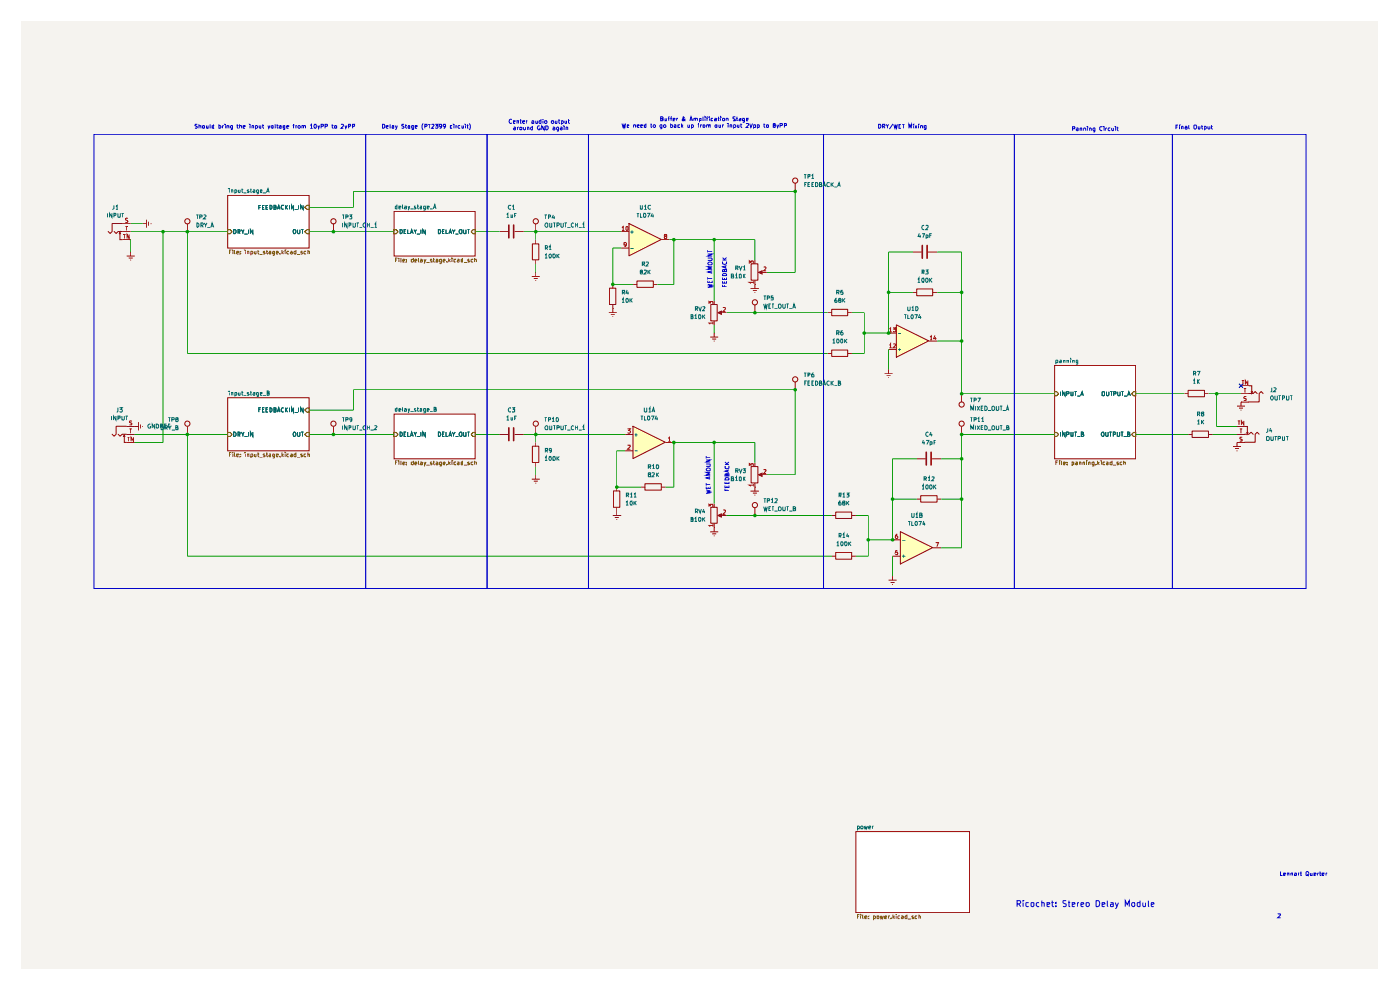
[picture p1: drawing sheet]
<svg xmlns="http://www.w3.org/2000/svg" width="297mm" height="210mm" viewBox="0 0 297 210" stroke-linecap="round" stroke-linejoin="round" font-family="sans-serif">
<path d="M4.4 4.4h287.9v201.1h-287.9z" fill="#f5f3ef"/>
<path d="M181.6 176.4h24.1v17.2h-24.1z" fill="#fff"/>
<path d="M240.1 83.5l.4-.4h.4v.8h-.4z" fill="#f5f3ef"/>
<path d="M240.5 83.1h.4v.8h-.4l-.4-.4z" fill="none" stroke="#765500" stroke-width=".21"/>
<path d="M233.9 83.1l.4 .1v.7h-.2h-.3zM234.7 83.1v.8h.2l.3-.1v-.7M235.5 83.1h.5M235.8 83.1v.8M236.3 83.5h.4v-.4h-.4v.8M237.1 83.1v.7l.2 .1h.3v-.8M237.9 83.1h.5M238.1 83.1v.8M238.5 84h.6M239.2 83.9l.3-.8 .3 .8M239.3 83.7h.4" fill="none" stroke="#006665" stroke-width=".21"/>
<path d="M240.1 92.2l.4-.5h.4v.9h-.4z" fill="#f5f3ef"/>
<path d="M240.1 92.2l.4-.5h.4v.9h-.4z" fill="none" stroke="#765500" stroke-width=".21"/>
<path d="M233.9 91.6a.48 .48 0 0 1 .3 .5 .48 .48 0 0 1-.3 .5 .54 .54 0 0 1 0-1zM234.6 91.6v.8l.1 .2 .4-.1v-.9M235.3 91.6h.5M235.6 91.6v1M236.2 92.2l.4-.1-.1-.5h-.3v1M237 91.6v.9l.2 .1 .3-.2v-.8M237.8 91.6h.5M238 91.6v1M238.4 92.6h.7M239.2 92.1h.4v-.4l-.4-.1v1h.4l.1-.4-.2-.1" fill="none" stroke="#006665" stroke-width=".21"/>
<path d="M223.7 91.7h.5l.4 .5-.4 .4h-.5z" fill="#f5f3ef"/>
<path d="M223.7 91.7h.5l.4 .5-.4 .4h-.5z" fill="none" stroke="#765500" stroke-width=".21"/>
<path d="M225 91.6v1M225.9 91.6v1l-.5-1v1M226.3 92.2l.5-.1v-.4l-.5-.1v1M227.2 91.6v.9l.2 .1 .2-.1v-.9M228 91.6h.5M228.2 91.6v1M228.6 92.6h.5M229.4 92.1h.3l.1-.4-.4-.1v1h.3l.2-.4-.2-.1" fill="none" stroke="#006665" stroke-width=".21"/>
<path d="M223.7 83.1h.5l.4 .4-.4 .4h-.5z" fill="#f5f3ef"/>
<path d="M223.7 83.1h.5l.4 .4-.4 .4h-.5z" fill="none" stroke="#765500" stroke-width=".21"/>
<path d="M225 83.1v.8M225.9 83.1v.8l-.5-.8v.8M226.3 83.5h.4l.1-.3-.5-.1v.8M227.2 83.1v.8h.2h.2v-.8M228 83.1h.5M228.2 83.1v.8M228.6 84h.5M229.2 83.9l.4-.8 .2 .8M229.3 83.7h.4" fill="none" stroke="#006665" stroke-width=".21"/>
<path d="M223.7 77.5h17.2v19.8h-17.2z" fill="#fff"/>
<path d="M64.6 92.2l.5-.5h.5v.9h-.5z" fill="#f5f3ef"/>
<path d="M64.6 92.2l.5-.5h.5v.9h-.5z" fill="none" stroke="#765500" stroke-width=".21"/>
<path d="M62.4 91.6a.47 .47 0 0 1 .4 .5 .47 .47 0 0 1-.4 .5l-.2-.4zM63.1 91.6v.8l.2 .2 .3-.2v-.8M63.9 91.6h.5M64.1 91.6v1" fill="none" stroke="#006665" stroke-width=".21"/>
<path d="M64.6 87l.5-.4h.5v.8h-.5z" fill="#f5f3ef"/>
<path d="M64.6 87l.5-.4h.5v.8h-.5z" fill="none" stroke="#765500" stroke-width=".21"/>
<g fill="none" stroke="#006665" stroke-width=".21">
<path d="M54.9 86.9h.3M55.3 86.5h-.4v.9M55.7 86.9h.3M56.1 86.5h-.4v.9h.4M56.4 86.9h.4M56.9 86.5h-.5v.9h.5M57.3 86.5l.4 .2v.5l-.3 .2h-.1zM58.1 86.9h.4v-.3l-.4-.1v.9h.4v-.4l-.1-.1M58.8 87.4l.3-.9 .3 .9M58.9 87.2h.4M60.2 86.6l-.2-.1a.43 .43 0 0 0-.4 .5 .43 .43 0 0 0 .6 .3M60.6 86.5v.9"/>
<path d="M60.7 86.9l.3 .5M61 86.5l-.4 .5M61.4 86.5v.9M62.3 86.5v.9l-.5-.9v.9M62.5 87.5h.7M63.4 86.5v.9M64.3 86.5v.9l-.5-.9v.9"/>
</g>
<path d="M48.3 91.7h.5l.4 .5-.4 .4h-.5z" fill="#f5f3ef"/>
<path d="M48.3 91.7h.5l.4 .5-.4 .4h-.5z" fill="none" stroke="#765500" stroke-width=".21"/>
<path d="M49.6 91.6h.2l.3 .3v.4l-.3 .3h-.2zM50.5 92.2l.4-.1v-.4l-.4-.1v1M50.7 92.2l.2 .4M51.2 91.6l.3 .6 .3-.6M51.5 92.2v.4M51.9 92.6h.6M52.7 91.6v1M53.6 91.6v1l-.5-1v1" fill="none" stroke="#006665" stroke-width=".21"/>
<path d="M48.3 84.4h17.3v11.2h-17.3z" fill="#fff"/>
<path d="M64.6 49.1l.5-.4h.5v.9h-.5z" fill="#f5f3ef"/>
<path d="M64.6 49.1l.5-.4h.5v.9h-.5z" fill="none" stroke="#765500" stroke-width=".21"/>
<path d="M62.3 48.7l.4 .1a.47 .47 0 0 1-.3 .8l-.2-.4zM63.1 48.7v.7l.2 .2 .3-.2v-.7M63.9 48.7h.5M64.1 48.7v.9" fill="none" stroke="#006665" stroke-width=".21"/>
<path d="M64.6 44l.5-.4h.5v.8h-.5z" fill="#f5f3ef"/>
<path d="M64.6 44l.5-.4h.5v.8h-.5z" fill="none" stroke="#765500" stroke-width=".21"/>
<g fill="none" stroke="#006665" stroke-width=".21">
<path d="M54.9 44h.3M55.3 43.6h-.4v.8M55.7 44h.3M56.1 43.6h-.4v.8h.4M56.4 44h.4M56.9 43.6h-.5v.8h.5M57.3 43.6l.4 .1v.5l-.3 .2h-.1zM58.1 44l.4-.1v-.3h-.4v.8l.4-.1v-.3h-.1M58.8 44.4l.3-.8 .3 .8M58.9 44.2h.4M60.2 43.6h-.4a.42 .42 0 0 0-.1 .5 .42 .42 0 0 0 .5 .2M60.6 43.6v.8"/>
<path d="M60.7 43.9l.3 .5M61 43.6l-.4 .5M61.4 43.6v.8M62.3 43.6v.8l-.5-.8v.8M62.5 44.5h.7M63.4 43.6v.8M64.3 43.6v.8l-.5-.8v.8"/>
</g>
<path d="M48.3 48.7h.5l.4 .4-.4 .5h-.5z" fill="#f5f3ef"/>
<path d="M48.3 48.7h.5l.4 .4-.4 .5h-.5z" fill="none" stroke="#765500" stroke-width=".21"/>
<path d="M49.6 48.7h.3l.2 .2v.4l-.3 .3h-.2zM50.5 49.1h.4v-.3l-.4-.1v.9M50.7 49.1l.2 .5M51.2 48.7l.3 .4 .3-.4M51.5 49.1v.5M51.9 49.7h.6M52.7 48.7v.9M53.6 48.7v.9l-.5-.9v.9" fill="none" stroke="#006665" stroke-width=".21"/>
<path d="M48.3 41.4h17.3v11.2h-17.3z" fill="#fff"/>
<path d="M83.6 91.7h.4l.5 .5-.5 .4h-.4z" fill="#f5f3ef"/>
<path d="M83.6 91.7h.4l.5 .5-.5 .4h-.4z" fill="none" stroke="#765500" stroke-width=".21"/>
<path d="M84.9 91.6a.47 .47 0 0 1 .5 .5 .47 .47 0 0 1-.5 .5zM85.7 92.1h.3M86.1 91.6h-.4v1h.4M86.5 91.6v1h.4M87.1 92.6l.2-1 .4 1M87.2 92.3h.4M87.8 91.6l.3 .6 .2-.6M88.1 92.2v.4M88.4 92.6h.7M89.3 91.6v1M90.2 91.6v1l-.5-1v1" fill="none" stroke="#006665" stroke-width=".21"/>
<path d="M100.4 91.7h.4v.9h-.4l-.5-.4z" fill="#f5f3ef"/>
<path d="M100.4 91.7h.4v.9h-.4l-.5-.4z" fill="none" stroke="#765500" stroke-width=".21"/>
<g fill="none" stroke="#006665" stroke-width=".21">
<path d="M93 91.6a.47 .47 0 0 1 .5 .5 .47 .47 0 0 1-.5 .5zM93.9 92.1h.3M94.3 91.6h-.4v1h.4M94.6 91.6v1h.4M95.2 92.6l.3-1 .3 1M95.3 92.3h.4M96 91.6l.2 .6 .4-.6M96.2 92.2v.4M96.6 92.6h.6M97.7 91.6l.3 .2v.6l-.2 .2a.49 .49 0 0 1-.4-.4 .49 .49 0 0 1 .3-.6zM98.3 91.6v.8l.2 .2 .3-.1v-.9M99.2 91.6h.4"/>
<path d="M99.4 91.6v1"/>
</g>
<path d="M83.6 87.8h17.2v9.5h-17.2z" fill="#fff"/>
<path d="M83.6 48.7h.4l.5 .4-.5 .5h-.4z" fill="#f5f3ef"/>
<path d="M83.6 48.7h.4l.5 .4-.5 .5h-.4z" fill="none" stroke="#765500" stroke-width=".21"/>
<path d="M84.9 48.7h.3a.48 .48 0 0 1 .2 .6 .48 .48 0 0 1-.5 .3zM85.7 49.1h.3M86.1 48.7h-.4v.9h.4M86.5 48.7v.9h.4M87.1 49.6l.2-.9 .4 .9M87.2 49.3h.4M87.8 48.7l.3 .4 .2-.4M88.1 49.1v.5M88.4 49.7h.7M89.3 48.7v.9M90.2 48.7v.9l-.5-.9v.9" fill="none" stroke="#006665" stroke-width=".21"/>
<path d="M100.4 48.7h.4v.9h-.4l-.5-.5z" fill="#f5f3ef"/>
<path d="M100.4 48.7h.4v.9h-.4l-.5-.5z" fill="none" stroke="#765500" stroke-width=".21"/>
<g fill="none" stroke="#006665" stroke-width=".21">
<path d="M93 48.7h.3a.48 .48 0 0 1 .2 .6 .48 .48 0 0 1-.5 .3zM93.9 49.1h.3M94.3 48.7h-.4v.9h.4M94.6 48.7v.9h.4M95.2 49.6l.3-.9 .3 .9M95.3 49.3h.4M96 48.7l.2 .4 .4-.4M96.2 49.1v.5M96.6 49.7h.6M97.5 48.8h.5v.6l-.2 .2a.47 .47 0 0 1-.4-.3 .47 .47 0 0 1 .1-.5zM98.3 48.7v.7l.2 .2 .3-.1v-.8M99.2 48.7h.4"/>
<path d="M99.4 48.7v.9"/>
</g>
<path d="M83.6 44.8h17.2v9.5h-17.2z" fill="#fff"/>
<g fill="#ffb">
<path d="M191 112.8l6.9 3.4-6.9 3.5z"/>
<path d="M133.5 47.5l6.8 3.3-6.8 3.5z"/>
<path d="M134.3 90.5l6.9 3.4-6.9 3.4z"/>
<path d="M190.2 69l6.9 3.3-6.9 3.5z"/>
</g>
<path d="M181.6 176.4h24.1v17.2h-24.1z" fill="none" stroke="#910000" stroke-width=".21"/>
<path d="M240.1 83.5l.4-.4h.4v.8h-.4z" fill="#f5f3ef"/>
<path d="M240.5 83.1h.4v.8h-.4l-.4-.4z" fill="none" stroke="#765500" stroke-width=".21"/>
<path d="M233.9 83.1l.4 .1v.7h-.2h-.3zM234.7 83.1v.8h.2l.3-.1v-.7M235.5 83.1h.5M235.8 83.1v.8M236.3 83.5h.4v-.4h-.4v.8M237.1 83.1v.7l.2 .1h.3v-.8M237.9 83.1h.5M238.1 83.1v.8M238.5 84h.6M239.2 83.9l.3-.8 .3 .8M239.3 83.7h.4" fill="none" stroke="#006665" stroke-width=".21"/>
<path d="M240.1 92.2l.4-.5h.4v.9h-.4z" fill="#f5f3ef"/>
<path d="M240.1 92.2l.4-.5h.4v.9h-.4z" fill="none" stroke="#765500" stroke-width=".21"/>
<path d="M233.9 91.6a.48 .48 0 0 1 .3 .5 .48 .48 0 0 1-.3 .5 .54 .54 0 0 1 0-1zM234.6 91.6v.8l.1 .2 .4-.1v-.9M235.3 91.6h.5M235.6 91.6v1M236.2 92.2l.4-.1-.1-.5h-.3v1M237 91.6v.9l.2 .1 .3-.2v-.8M237.8 91.6h.5M238 91.6v1M238.4 92.6h.7M239.2 92.1h.4v-.4l-.4-.1v1h.4l.1-.4-.2-.1" fill="none" stroke="#006665" stroke-width=".21"/>
<path d="M223.7 91.7h.5l.4 .5-.4 .4h-.5z" fill="#f5f3ef"/>
<path d="M223.7 91.7h.5l.4 .5-.4 .4h-.5z" fill="none" stroke="#765500" stroke-width=".21"/>
<path d="M225 91.6v1M225.9 91.6v1l-.5-1v1M226.3 92.2l.5-.1v-.4l-.5-.1v1M227.2 91.6v.9l.2 .1 .2-.1v-.9M228 91.6h.5M228.2 91.6v1M228.6 92.6h.5M229.4 92.1h.3l.1-.4-.4-.1v1h.3l.2-.4-.2-.1" fill="none" stroke="#006665" stroke-width=".21"/>
<path d="M223.7 83.1h.5l.4 .4-.4 .4h-.5z" fill="#f5f3ef"/>
<path d="M223.7 83.1h.5l.4 .4-.4 .4h-.5z" fill="none" stroke="#765500" stroke-width=".21"/>
<path d="M225 83.1v.8M225.9 83.1v.8l-.5-.8v.8M226.3 83.5h.4l.1-.3-.5-.1v.8M227.2 83.1v.8h.2h.2v-.8M228 83.1h.5M228.2 83.1v.8M228.6 84h.5M229.2 83.9l.4-.8 .2 .8M229.3 83.7h.4" fill="none" stroke="#006665" stroke-width=".21"/>
<path d="M223.7 77.5h17.2v19.8h-17.2z" fill="none" stroke="#910000" stroke-width=".21"/>
<path d="M64.6 92.2l.5-.5h.5v.9h-.5z" fill="#f5f3ef"/>
<path d="M64.6 92.2l.5-.5h.5v.9h-.5z" fill="none" stroke="#765500" stroke-width=".21"/>
<path d="M62.4 91.6a.47 .47 0 0 1 .4 .5 .47 .47 0 0 1-.4 .5l-.2-.4zM63.1 91.6v.8l.2 .2 .3-.2v-.8M63.9 91.6h.5M64.1 91.6v1" fill="none" stroke="#006665" stroke-width=".21"/>
<path d="M64.6 87l.5-.4h.5v.8h-.5z" fill="#f5f3ef"/>
<path d="M64.6 87l.5-.4h.5v.8h-.5z" fill="none" stroke="#765500" stroke-width=".21"/>
<g fill="none" stroke="#006665" stroke-width=".21">
<path d="M54.9 86.9h.3M55.3 86.5h-.4v.9M55.7 86.9h.3M56.1 86.5h-.4v.9h.4M56.4 86.9h.4M56.9 86.5h-.5v.9h.5M57.3 86.5l.4 .2v.5l-.3 .2h-.1zM58.1 86.9h.4v-.3l-.4-.1v.9h.4v-.4l-.1-.1M58.8 87.4l.3-.9 .3 .9M58.9 87.2h.4M60.2 86.6l-.2-.1a.43 .43 0 0 0-.4 .5 .43 .43 0 0 0 .6 .3M60.6 86.5v.9"/>
<path d="M60.7 86.9l.3 .5M61 86.5l-.4 .5M61.4 86.5v.9M62.3 86.5v.9l-.5-.9v.9M62.5 87.5h.7M63.4 86.5v.9M64.3 86.5v.9l-.5-.9v.9"/>
</g>
<path d="M48.3 91.7h.5l.4 .5-.4 .4h-.5z" fill="#f5f3ef"/>
<path d="M48.3 91.7h.5l.4 .5-.4 .4h-.5z" fill="none" stroke="#765500" stroke-width=".21"/>
<path d="M49.6 91.6h.2l.3 .3v.4l-.3 .3h-.2zM50.5 92.2l.4-.1v-.4l-.4-.1v1M50.7 92.2l.2 .4M51.2 91.6l.3 .6 .3-.6M51.5 92.2v.4M51.9 92.6h.6M52.7 91.6v1M53.6 91.6v1l-.5-1v1" fill="none" stroke="#006665" stroke-width=".21"/>
<path d="M48.3 84.4h17.3v11.2h-17.3z" fill="none" stroke="#910000" stroke-width=".21"/>
<path d="M64.6 49.1l.5-.4h.5v.9h-.5z" fill="#f5f3ef"/>
<path d="M64.6 49.1l.5-.4h.5v.9h-.5z" fill="none" stroke="#765500" stroke-width=".21"/>
<path d="M62.3 48.7l.4 .1a.47 .47 0 0 1-.3 .8l-.2-.4zM63.1 48.7v.7l.2 .2 .3-.2v-.7M63.9 48.7h.5M64.1 48.7v.9" fill="none" stroke="#006665" stroke-width=".21"/>
<path d="M64.6 44l.5-.4h.5v.8h-.5z" fill="#f5f3ef"/>
<path d="M64.6 44l.5-.4h.5v.8h-.5z" fill="none" stroke="#765500" stroke-width=".21"/>
<g fill="none" stroke="#006665" stroke-width=".21">
<path d="M54.9 44h.3M55.3 43.6h-.4v.8M55.7 44h.3M56.1 43.6h-.4v.8h.4M56.4 44h.4M56.9 43.6h-.5v.8h.5M57.3 43.6l.4 .1v.5l-.3 .2h-.1zM58.1 44l.4-.1v-.3h-.4v.8l.4-.1v-.3h-.1M58.8 44.4l.3-.8 .3 .8M58.9 44.2h.4M60.2 43.6h-.4a.42 .42 0 0 0-.1 .5 .42 .42 0 0 0 .5 .2M60.6 43.6v.8"/>
<path d="M60.7 43.9l.3 .5M61 43.6l-.4 .5M61.4 43.6v.8M62.3 43.6v.8l-.5-.8v.8M62.5 44.5h.7M63.4 43.6v.8M64.3 43.6v.8l-.5-.8v.8"/>
</g>
<path d="M48.3 48.7h.5l.4 .4-.4 .5h-.5z" fill="#f5f3ef"/>
<path d="M48.3 48.7h.5l.4 .4-.4 .5h-.5z" fill="none" stroke="#765500" stroke-width=".21"/>
<path d="M49.6 48.7h.3l.2 .2v.4l-.3 .3h-.2zM50.5 49.1h.4v-.3l-.4-.1v.9M50.7 49.1l.2 .5M51.2 48.7l.3 .4 .3-.4M51.5 49.1v.5M51.9 49.7h.6M52.7 48.7v.9M53.6 48.7v.9l-.5-.9v.9" fill="none" stroke="#006665" stroke-width=".21"/>
<path d="M48.3 41.4h17.3v11.2h-17.3z" fill="none" stroke="#910000" stroke-width=".21"/>
<path d="M83.6 91.7h.4l.5 .5-.5 .4h-.4z" fill="#f5f3ef"/>
<path d="M83.6 91.7h.4l.5 .5-.5 .4h-.4z" fill="none" stroke="#765500" stroke-width=".21"/>
<path d="M84.9 91.6a.47 .47 0 0 1 .5 .5 .47 .47 0 0 1-.5 .5zM85.7 92.1h.3M86.1 91.6h-.4v1h.4M86.5 91.6v1h.4M87.1 92.6l.2-1 .4 1M87.2 92.3h.4M87.8 91.6l.3 .6 .2-.6M88.1 92.2v.4M88.4 92.6h.7M89.3 91.6v1M90.2 91.6v1l-.5-1v1" fill="none" stroke="#006665" stroke-width=".21"/>
<path d="M100.4 91.7h.4v.9h-.4l-.5-.4z" fill="#f5f3ef"/>
<path d="M100.4 91.7h.4v.9h-.4l-.5-.4z" fill="none" stroke="#765500" stroke-width=".21"/>
<g fill="none" stroke="#006665" stroke-width=".21">
<path d="M93 91.6a.47 .47 0 0 1 .5 .5 .47 .47 0 0 1-.5 .5zM93.9 92.1h.3M94.3 91.6h-.4v1h.4M94.6 91.6v1h.4M95.2 92.6l.3-1 .3 1M95.3 92.3h.4M96 91.6l.2 .6 .4-.6M96.2 92.2v.4M96.6 92.6h.6M97.7 91.6l.3 .2v.6l-.2 .2a.49 .49 0 0 1-.4-.4 .49 .49 0 0 1 .3-.6zM98.3 91.6v.8l.2 .2 .3-.1v-.9M99.2 91.6h.4"/>
<path d="M99.4 91.6v1"/>
</g>
<path d="M83.6 87.8h17.2v9.5h-17.2z" fill="none" stroke="#910000" stroke-width=".21"/>
<path d="M83.6 48.7h.4l.5 .4-.5 .5h-.4z" fill="#f5f3ef"/>
<path d="M83.6 48.7h.4l.5 .4-.5 .5h-.4z" fill="none" stroke="#765500" stroke-width=".21"/>
<path d="M84.9 48.7h.3a.48 .48 0 0 1 .2 .6 .48 .48 0 0 1-.5 .3zM85.7 49.1h.3M86.1 48.7h-.4v.9h.4M86.5 48.7v.9h.4M87.1 49.6l.2-.9 .4 .9M87.2 49.3h.4M87.8 48.7l.3 .4 .2-.4M88.1 49.1v.5M88.4 49.7h.7M89.3 48.7v.9M90.2 48.7v.9l-.5-.9v.9" fill="none" stroke="#006665" stroke-width=".21"/>
<path d="M100.4 48.7h.4v.9h-.4l-.5-.5z" fill="#f5f3ef"/>
<path d="M100.4 48.7h.4v.9h-.4l-.5-.5z" fill="none" stroke="#765500" stroke-width=".21"/>
<g fill="none" stroke="#006665" stroke-width=".21">
<path d="M93 48.7h.3a.48 .48 0 0 1 .2 .6 .48 .48 0 0 1-.5 .3zM93.9 49.1h.3M94.3 48.7h-.4v.9h.4M94.6 48.7v.9h.4M95.2 49.6l.3-.9 .3 .9M95.3 49.3h.4M96 48.7l.2 .4 .4-.4M96.2 49.1v.5M96.6 49.7h.6M97.5 48.8h.5v.6l-.2 .2a.47 .47 0 0 1-.4-.3 .47 .47 0 0 1 .1-.5zM98.3 48.7v.7l.2 .2 .3-.1v-.8M99.2 48.7h.4"/>
<path d="M99.4 48.7v.9"/>
</g>
<g fill="none" stroke="#910000" stroke-width=".21">
<path d="M83.6 44.8h17.2v9.5h-17.2zM187.7 79.3h1.7M188.1 79.7h.8M188.5 78.4h.1M188.5 78.4v.9M159.3 99h1.5v3.4h-1.5zM168.7 81v1.7M188.4 80.1h.2M204 83.5v1.8M204 90.5v1.7M159.2 104.2h1.8M159.7 104.6h.9"/>
<path d="M160.1 105h.1M160.1 103.3h.1M160.1 103.3v.9M160.1 107.7v1.6M160.9 100.7l.8-.3v.6zM161.2 100.7h.6M176.5 118h.8M176.5 109.3h.8M177.3 117.2h3.4v1.4h-3.4zM177.3 108.6h3.4v1.4h-3.4zM180.7 118h.9M180.7 109.3h.9"/>
<path d="M188.5 123.1h1.7M188.9 123.6h.9M189.3 124h.1M189.4 122.2h.1M189.4 122.2v.9"/>
<circle cx="168.7" cy="80.5" r=".55"/>
<circle cx="204" cy="89.9" r=".55"/>
<circle cx="204" cy="85.8" r=".55"/>
<circle cx="160.1" cy="107.1" r=".55"/>
</g>
<path d="M160.9 100.7l.8-.3v.6z" fill="#910000"/>
<g fill="none" stroke="#910000" stroke-width=".21">
<path d="M106 49.1h1.8M109.2 49.1h1.9M129.3 61.1h1.3v3.5h-1.3zM130 60.3v.9M130 64.6v.9M150.7 71.5h1.7M151.1 71.9h.8M151.4 72.3h.2M151.5 70.7h.1M151.5 70.7v.8M160.1 98.2v.8M194.5 97.3h1.9"/>
<path d="M197.7 97.3h2M251.2 83.5h.9M252 82.8h3.5v1.4h-3.5zM252.1 92.2h.8M252.9 91.4h3.5v1.4h-3.5zM255.6 83.5h.8M256.4 92.2h.9M261.6 94.7h1.7M262 95.1h.8M262.3 95.6h.2M262.4 90.5h2.2v1.5l.2-.4M262.4 93.9h.1"/>
<path d="M262.4 93.9h1.7M262.4 92.2h1.7M262.4 93.9v.8M262.4 86.1h1.7M262.8 86.6h.9M263.2 87h.2M263.3 81.8h2.3v1.6l.1-.4M263.3 85.3h.1M263.3 85.3h1.7M263.3 83.5h1.7M263.3 85.3v.8M264.1 92.1h.8l.5-.4 .5 .4"/>
<path d="M264.5 91.6l.1 .4M264.9 83.5h1l.4-.4 .4 .4M265.4 83l.2 .4M267.1 92.1l-.4-.4-.4 .4v1.7h-2.2M268 83.5l-.5-.4-.4 .4v1.8h-2.2M130.1 104.1h1.4v3.5h-1.4zM130.8 103.3v.9M130.8 107.7v.8M136 103.3h.9M136.8 102.6h3.5v1.4h-3.5zM140.3 103.3h.9M150.7 112.8h1.7"/>
<path d="M150.8 107.6h1.3v3.4h-1.3zM151.1 113.2h.8M151.4 113.7h.2M151.5 111.9h.1M151.5 111.9v.9M152.3 109.3l.7-.3v.7zM152.5 109.3h.7M160.1 102.5v.8M161.8 100.7h.9M189.4 118h1.6M189.4 114.5h1.6M191 112.8l6.9 3.4-6.9 3.4z"/>
<path d="M194.5 105.9h.9M195.3 105.2h3.5v1.3h-3.5zM197.9 116.2h1.8M198.8 105.9h.9"/>
</g>
<g fill="none" stroke="#b90000" stroke-width=".21">
<path d="M159 98.8v-.5l.3 .4v-.3h.5l-.1 .4M162 99.7l.4-.1 .1 .2-.5 .7h.5M262.6 89.3h.5M262.8 89.3v.8M263 91h.5M263.3 91v.9M263.4 80.7h.5M263.5 92.7h-.4l-.1 .2 .2 .3 .3 .1v.2h-.5M263.7 80.7v.9M263.9 89.3v.8l-.5-.8v.8M263.9 82.4h.5M264.1 82.4v.9"/>
<path d="M264.4 84.2l-.4-.1-.1 .2v.2l.5 .1-.1 .4h-.4M264.7 80.7v.9l-.5-.9v.9M159.8 102.9h-.8l.2 .3M159.8 102.7v.5M190.4 116.8h-.4l-.1 .4 .5-.1v.5h-.5M190.4 113.3l-.3 .1-.2 .7 .2 .2 .4-.2-.2-.4-.4 .1M198.5 115.1h.6l-.3 .8"/>
</g>
<path d="M107.9 47.7v2.8M109 47.7v2.8M196.5 95.9v2.7M197.5 95.9v2.7" fill="none" stroke="#910000" stroke-width=".34"/>
<path d="M191.4 118h.7M191.4 114.6h.7M191.7 117.6v.7" fill="none" stroke="#006665" stroke-width=".21"/>
<path d="M152.3 109.3l.7-.3v.7z" fill="#910000"/>
<path d="M150.8 64.6h1.3v3.5h-1.3zM152.3 66.3l.7-.3v.7zM152.5 66.3h.7M151.5 106.8v.9M151.5 111v.9M153.2 109.3h.9" fill="none" stroke="#910000" stroke-width=".21"/>
<path d="M150.4 107.5v-.5l.3 .2v-.2h.5v.5M151.3 111.5h-.9l.2 .2M151.3 111.2v.5M153.5 108.2h.4v.4l-.5 .5h.5" fill="none" stroke="#b90000" stroke-width=".21"/>
<path d="M152.3 66.3l.7-.3v.7z" fill="#910000"/>
<g fill="none" stroke="#910000" stroke-width=".21">
<path d="M168.7 38.8v1.8M112.8 58.6h1.7M112.9 51.7h1.4v3.4h-1.4zM113.2 59.1h.9M113.6 59.5h.1M113.7 57.8h.1M113.7 47.5v1.6M113.7 50.8v1M113.7 55.2v.8M113.7 57.8v.8M131.8 49.1h1.7M131.8 52.6h1.7"/>
<path d="M133.4 47.4l6.9 3.4-6.9 3.5zM135.1 59.6h3.5v1.4h-3.5zM140.3 50.8h1.7M159.3 56h1.5v3.4h-1.5zM160.9 57.8l.8-.4v.7zM161.2 57.8h.6M193.7 53.5h1.8M196.9 53.5h1.9M129.2 66.3h1.6M129.6 66.8h.8M129.9 67.2h.2M130 65.5h.1"/>
<path d="M130 65.5v.8M134.3 60.3h.9M138.6 60.3h.9M151.5 63.8v.8M151.5 68.1v.9M153.2 66.3h.9M175.6 66.3h.9M175.6 75h.9M176.4 65.6h3.4v1.4h-3.4zM176.4 74.2h3.4v1.4h-3.4zM179.9 66.3h.8M179.9 75h.8"/>
<path d="M188.5 74.1h1.7M188.5 70.7h1.7M190.2 68.9l6.8 3.4-6.8 3.5zM193.7 62h.8M194.5 61.3h3.4v1.4h-3.4zM197.1 72.3h1.7M197.9 62h.9M106 92.2h1.8M109.2 92.2h1.9M112.9 94.7h1.4v3.4h-1.4zM113.7 90.5v1.7M113.7 93.9v.8"/>
<path d="M113.7 98.2v.8M132.6 95.6h1.7M132.6 92.2h1.7M134.3 90.4l6.8 3.4-6.8 3.5zM141.2 93.9h1.8M112.8 101.6h1.7M113.2 102.1h.9M113.6 102.5h.1M113.7 100.7h.1M113.7 100.7v.9M130 109.3h1.8M130.4 109.8h.9"/>
<path d="M130.8 110.2h.1M130.8 108.5h.1M130.8 108.5v.8"/>
<circle cx="168.7" cy="38.3" r=".55"/>
<circle cx="113.7" cy="46.9" r=".55"/>
<circle cx="113.7" cy="89.9" r=".55"/>
</g>
<g fill="none" stroke="#b90000" stroke-width=".21">
<path d="M132 48.3l.2-.3v.9M132 48.9h.5M132.9 48h.2l.1 .2v.5l-.1 .2-.3-.2zM132.9 51.9l-.2 .1-.3-.1v-.4l.3-.1 .2 .2-.2 .7h-.2M141.1 50.1l-.2-.2 .1-.2 .4 .1-.1 .3-.4 .1 .1 .4 .4-.1v-.3l-.1-.1M150.4 64.5v-.5l.3 .2v-.2h.5v.5M151.3 68.5h-.9l.2 .3M151.3 68.3v.5M153.5 65.3l.3-.1 .1 .4-.5 .5h.5M188.7 73.2l.2-.3v.9M188.7 69.7l.2-.1v.8M188.7 73.8h.5"/>
<path d="M188.7 70.4h.5M189.4 69.6h.6l-.3 .2 .3 .2v.2l-.1 .2-.5-.1M189.5 73l.4-.1 .1 .3-.6 .6h.6M197.3 71.5l.3-.3v.9M197.3 72.1h.4M198.3 71.2l-.2 .6h.6M198.5 71.5v.6M133.1 91h.6l-.3 .3 .3 .2v.2l-.1 .2-.5-.1M133.2 94.5l.4-.1 .1 .3-.6 .6h.6M141.8 93l.2-.3v.9M141.8 93.6h.5"/>
</g>
<path d="M133.7 49.2h.7M133.7 52.7h.7M134.1 48.9v.7M190.5 74.1h.6M190.5 70.7h.6M190.9 73.9v.6M134.7 95.6h.6M134.7 92.2h.6M134.9 91.9v.7" fill="none" stroke="#006665" stroke-width=".21"/>
<path d="M195.7 52.1v2.7M196.7 52.1v2.7M107.9 90.8v2.7M109 90.8v2.7" fill="none" stroke="#910000" stroke-width=".34"/>
<path d="M160.9 57.8l.8-.4v.7z" fill="#910000"/>
<g fill="none" stroke="#910000" stroke-width=".21">
<path d="M24.2 49.1l.4 .4 .5-.4h.8M25.3 49.7l.1-.4v1.5h2.3M25.4 49.3l.2 .4M25.9 47.4h-2.1v1.7l-.4 .4-.5-.4M25.9 47.5h1.8M25.9 49.1h1.8M26.9 54.3h1.7M27.3 54.7h.8M27.6 55.2h.2M27.7 53.5h.1M27.7 53.5v.8M30.3 47.5h.1"/>
<path d="M30.3 47.5h.8M31.1 46.6v1.7M31.5 47v.9M32 47.4v.1M39.7 47.5v1.6M70.7 47.5v1.6M160.1 55.2v.8M160.1 59.5v1.7M161.8 57.8h.9M159.2 61.2h1.8M159.7 61.6h.9M160.1 62h.1"/>
<path d="M160.1 60.3h.1M160.1 64.6v1.7M25.1 92.1l.4 .4 .4-.4h.9M26.1 92.7l.3-.4v1.6h2.2M26.4 92.3l.1 .4M26.8 90.4h-2.2v1.7l-.4 .4-.4-.4M26.9 90.5h2.5M26.9 92.2h1.7M28.6 90.5h.1M29.4 89.5v1.8M29.8 90v.9M30.3 90.4v.1"/>
<path d="M39.7 90.5v1.7M70.7 90.5v1.7"/>
<circle cx="39.7" cy="46.9" r=".55"/>
<circle cx="70.7" cy="46.9" r=".55"/>
<circle cx="160.1" cy="64.1" r=".55"/>
<circle cx="39.7" cy="89.9" r=".55"/>
<circle cx="70.7" cy="89.9" r=".55"/>
</g>
<g fill="none" stroke="#b90000" stroke-width=".21">
<path d="M26.1 49.7h.5M26.4 49.7v.9M26.6 48h.5M26.9 48v.9M27.1 46.4h-.5v.2l.5 .3-.1 .3-.4-.1M27.4 49.7v.9l-.4-.9v.9M159 55.9v-.6l.3 .4v-.3h.5l-.1 .5M159.8 59.9h-.8l.2 .3M159.8 59.6v.6M162 56.7l.3-.1 .2 .2-.5 .6h.5M27 92.7h.5M27.2 92.7v.9"/>
<path d="M27.5 91h.5M27.7 91v.9M28 89.4h-.5v.2l.5 .3-.1 .2h-.4M28.3 92.7v.9l-.5-.9v.9"/>
</g>
<g fill="none" stroke="#090" stroke-width=".21">
<path d="M27.7 50.8v2.7M27.7 47.5h2.6M27.7 49.1h20.6M34.6 49.1v44.8h-6M39.7 49.1v25.9h135.9M65.6 44h9.4v-3.4h93.7v17.2h-6M65.6 49.1h18M100.8 49.1h5.2M111.1 49.1h20.7M113.7 49.1v1.7M113.7 56v1.8M131.8 52.6h-1.8v7.7h4.3"/>
<path d="M142 50.8h18.1v4.4M143 50.8v9.5h-3.5M151.5 50.8v13M193.7 53.5h-5.2v17.2h-5.2M198.8 53.5h5.2v30h19.7M151.5 69v1.7M154.1 66.3h21.5M180.7 66.3h2.6v8.7h-2.6M188.5 62h5.2M188.5 74.1v4.3M198.8 62h5.2M198.8 72.3h5.2"/>
<path d="M28.6 92.2h19.7M39.7 92.2v25.8h136.8M65.6 87h9.4v-4.3h93.7v18h-6M65.6 92.2h18M100.8 92.2h5.2M111.1 92.2h21.5M113.7 92.2v1.7M113.7 99v1.7M132.6 95.6h-1.8v7.7h5.2M151.5 93.9v12.9M160.1 98.2v-4.3h-17.1v9.4h-1.8M194.5 97.3h-5.1v17.2h-5.2"/>
<path d="M199.7 97.3h4.3M223.7 92.2h-19.7v24h-4.3M240.9 92.2h11.2M240.9 83.5h10.3M256.4 83.5h6.9M257.3 92.2h5.1M258.1 83.5v7h4.3M154.1 109.3h22.4M181.6 109.3h2.6v8.7h-2.6M189.4 105.9h5.1M189.4 118v4.2M199.7 105.9h4.3"/>
</g>
<g fill="none" stroke="#0000ca" stroke-width=".21">
<path d="M19.9 28.5h57.7v96.3h-57.7zM41.9 26.4h-.5v.1l.4 .3 .1 .2-.2 .2-.3-.1M42.2 26.7h.4v.5M42.2 26.4v.8M43 26.7h.4v.4h-.4zM43.8 26.6v.5h.4M44.2 26.6v.6M44.6 26.4l.1 .8M45.3 26.7h-.3v.4h.3M45.3 26.4v.8M46.4 26.7l.3-.1 .2 .2-.2 .4-.3-.1M46.4 26.4v.8"/>
<path d="M47.2 26.6v.6M47.5 26.6l-.3 .2M47.8 26.4v.1M47.8 26.6v.6M48.1 26.7h.5v.5M48.1 26.6v.6M49.3 26.6v.7l-.1 .2h-.2M49.3 26.7l-.2-.1-.2 .2 .2 .4 .2-.1M50.2 26.6h.4M50.3 26.4v.6l.3 .2M50.8 26.7h.5v.5M50.8 26.4v.8"/>
<path d="M51.6 26.9l.4-.2h-.4v.4h.3M53 26.4v.1M53 26.6v.6M53.5 26.7h.3v.5M53.5 26.6v.6M54.2 26.7l.3-.1 .1 .2-.1 .4-.3-.1M54.2 26.6v.9M55 26.6v.4l.2 .2 .1-.1M55.3 26.6v.6M55.7 26.6h.3M55.8 26.4v.6l.2 .2M56.9 26.6l.1 .6 .3-.6"/>
<path d="M57.5 26.8l.2-.2 .3 .1v.4l-.3 .1zM58.4 26.4l.1 .8M58.7 26.6h.4M58.8 26.4v.6l.3 .2M59.3 26.7h.3v.5M59.6 26.8l-.4 .2 .2 .2 .2-.1M60.4 26.6v.8l-.3 .1M60.4 26.7h-.3v.4h.3M60.8 26.9l.5-.2h-.5v.4h.4M62.1 26.6h.3M62.4 26.4h-.1v.8M62.8 26.6v.6"/>
<path d="M62.9 26.6l-.1 .2M63.2 26.8l.3-.2 .2 .4-.3 .2zM64 26.7h.4v.5M64 26.6v.6M64.4 26.7h.4v.5M65.8 26.6l.3-.2v.8M65.8 27.2h.5M66.7 26.5l.3-.1 .1 .1v.5l-.2 .2a.48 .48 0 0 1-.2-.7zM67.4 26.6l.2 .6 .2-.6M68.1 26.8l.5-.1v-.2l-.5-.1v.8M69 26.8l.5-.1v-.2l-.5-.1v.8M70.4 26.6h.3"/>
<path d="M70.5 26.4v.6l.2 .2M71 26.7h.4v.4h-.4zM72.4 26.5l.4-.1 .1 .3-.6 .5h.6M73.2 26.6l.2 .6 .2-.6M74 26.8l.4-.1-.1-.3h-.3v.8M74.8 26.8l.4-.1v-.3h-.4v.8M77.6 28.5h25.7v96.3h-25.7zM81.2 26.4h.3a.48 .48 0 0 1 .1 .5 .48 .48 0 0 1-.4 .3zM81.9 26.9l.4-.1v-.2l-.4 .1v.3l.2 .2 .2-.1M82.8 26.4v.8M83.2 26.7h.3v.5M83.5 26.8l-.3 .1 .1 .3 .2-.1"/>
<path d="M83.9 26.6l.2 .6M84.3 26.6l-.2 .6-.2 .3M85.7 26.4h-.4l-.1 .1 .4 .3 .1 .2-.1 .2-.4-.1M86 26.6h.3M86.1 26.4v.6l.2 .2M86.6 26.7h.3v.5M86.9 26.8l-.3 .1 .1 .3 .2-.1M87.8 26.6v.7l-.1 .2h-.4M87.8 26.7h-.5v.4h.5M88.1 26.9l.4-.2h-.4l.1 .5 .2-.1M89.8 26.2l-.3 .4v.5l.3 .5M90.1 26.8h.4l.1-.2-.1-.2h-.4v.8"/>
<path d="M90.8 26.4h.5M91.1 26.4v.8M91.6 26.5l.4-.1 .1 .1-.5 .7h.5M92.3 26.4h.6l-.3 .3 .3 .1v.2l-.2 .2-.4-.1M93.7 26.7l-.4 .2-.1-.2 .1-.3 .4 .1-.1 .6-.3 .1M94.5 26.7l-.3 .2-.2-.2 .1-.3h.3l.1 .1-.1 .6-.3 .1M95.9 26.7h-.4v.4h.4M96.3 26.4v.1M96.3 26.6v.6M96.7 26.6v.6M96.9 26.6l-.2 .2M97.6 26.7l-.3-.1-.1 .2 .1 .4 .3-.1"/>
<path d="M98 26.6v.5h.3M98.3 26.6v.6M98.8 26.4v.1M98.8 26.6v.6M99 26.6h.4M99.2 26.4v.7l.2 .1M99.5 26.2l.3 .4v.5l-.3 .5M103.3 28.5h21.5v96.3h-21.5zM108.6 25.4a.42 .42 0 0 0-.6 .3 .42 .42 0 0 0 .6 .4M108.9 25.9l.4-.1v-.2h-.4v.5h.4M109 27h.3v.6M109.3 27.2l-.4 .1 .2 .3 .2-.1"/>
<path d="M109.7 25.7l.3-.1v.6M109.7 25.6v.6M109.8 27v.6M110 27l-.2 .1M110.3 27h.4v.5h-.4zM110.3 25.6h.3M110.4 25.3v.8l.2 .1M110.9 25.9l.4-.1v-.2l-.4 .1v.3l.1 .2 .3-.1M111 27v.4l.2 .2 .3-.1M111.5 27v.6M111.6 25.6v.6M111.9 25.6l-.3 .2"/>
<path d="M111.9 27h.2l.1 .1v.5M111.9 27v.6M112.8 25.6l.4 .1v.5M113 27h-.3l-.1 .1 .1 .5 .3-.1M113 26.7v.9M113.2 25.8l-.4 .1 .1 .3 .3-.1M113.7 25.6v.5h.3M114 25.6v.6M114.5 26.7h-.3a.44 .44 0 0 0-.1 .6 .44 .44 0 0 0 .5 .2v-.3h-.2M114.8 25.6h-.4l-.1 .2 .2 .4 .3-.1M114.8 25.3v.9M115.2 25.3v.1"/>
<path d="M115.2 25.6v.6M115.4 26.7v.9l-.5-.9v.9M115.6 25.6h.3l.1 .2-.1 .4-.4-.2zM115.8 26.7h.3l.2 .2v.4l-.3 .3h-.2zM117 25.6h.4l.1 .2-.2 .4-.3-.2zM117.3 27h.3l.1 .1v.5M117.7 27.2l-.4 .1 .1 .3 .3-.1M117.8 25.6v.5h.3M118.1 25.6v.6M118.5 27v.6l-.1 .2h-.3M118.5 27h-.3l-.1 .1 .1 .5 .3-.1M118.5 25.6h.3"/>
<path d="M118.6 25.3v.7l.2 .2M118.9 27h.4v.6M119.1 26.1l.2 .1 .2-.2-.1-.4h-.3v.9M119.3 27.2l-.5 .1 .2 .3 .3-.1M119.7 26.7v.1M119.7 27v.6M119.8 25.6v.4l.2 .2 .2-.1M120.1 27h.3v.6M120.1 27v.6M120.2 25.6v.6M120.5 25.6h.4M120.6 25.3v.7l.3 .2"/>
<path d="M124.8 28.5h49.9v96.3h-49.9zM132 26.2l.2 .8 .2-.5 .1 .5 .2-.8M133.1 26.7l.3-.1-.1-.1h-.2v.5h.3M134.4 26.5h.4v.5M134.4 26.5v.5M135.2 26.7l.4-.1-.1-.1h-.3v.4l.1 .1h.3M135.9 26.7l.5-.2h-.5v.5h.4M137 26.5h-.3v.5h.3M137 26.2v.8M138 26.5h.3M138.1 26.2v.8h.2M138.6 26.6l.3-.1 .2 .4-.4 .1z"/>
<path d="M140.2 25.2h.4l.1-.3-.2-.1h-.3v.8h.4l.1-.3-.2-.1M140.4 26.5v.7l-.3 .1M140.4 26.5h-.2l-.2 .1 .2 .4h.2M140.8 26.6l.3-.1 .2 .4-.4 .1zM141.1 25.1v.5l.3-.1M141.4 25.1v.5M141.7 25.1h.3M142 24.8h-.1v.8M142.2 25.1h.3M142.3 26.5h.2l.2 .1-.2 .4h-.2M142.3 26.2v.8M142.5 24.8h-.1v.8"/>
<path d="M142.8 25.4l.4-.1-.1-.2h-.3v.5h.3M143 26.5h.4v.5M143.4 26.6l-.4 .1 .1 .3h.3M143.5 25.1v.5M143.8 25.1l-.3 .2M144.2 26.5h-.4v.5h.4M144.6 26.2v.8M144.7 26.7l.2 .3M144.9 26.5l-.3 .3M145.3 25.2l-.2 .4-.4-.1 .5-.6-.2-.1a.61 .61 0 0 0 .4 .8M145.9 26.5v.5h.4M146.3 26.5v.5"/>
<path d="M146.3 25.6l.3-.8 .3 .8M146.4 25.4h.5M146.7 26.5h.2l.2 .1-.2 .4h-.2M146.7 26.5v.8M147.2 25.2l.3-.1v.5M147.2 25.1v.5M147.5 25.2l.4-.1 .1 .5M148 26.5h.3M148.3 26.2h-.2v.8M148.4 25.6h.3v-.5h-.3v.8M148.6 26.5v.5M148.9 26.5l-.3 .1"/>
<path d="M149.1 24.8l.1 .8M149.1 26.5h.3l.2 .1-.2 .4h-.3zM149.6 24.8h.1M149.6 25.1v.5M149.9 26.5h.4v.5M149.9 25.1h.3M149.9 26.5v.5M150.2 24.8h-.2v.8M150.3 26.5h.4v.5M150.5 24.8h.1M150.5 25.1v.5M151.3 25.1h-.4l-.1 .2 .1 .3h.4"/>
<path d="M151.6 25.1l.4 .1v.4h-.4v-.2l.4-.1M151.7 26.6l.1-.1h.3v.5h-.3zM152.3 25.1h.3M152.4 24.8v.8h.2M152.5 26.5v.5h.4M152.9 24.8h.1M152.9 25.1v.5M152.9 26.5v.5M153.3 26.5v.5M153.4 25.1l.3 .1-.1 .4-.3-.1zM153.5 26.5l-.2 .1M154 25.2l.4-.1 .1 .5"/>
<path d="M154 25.1v.5M154.5 26.2v.1M154.5 26.5v.5M154.9 26.5h.3v.5M154.9 26.5v.5M155.7 26.5h.2l.2 .1-.2 .4h-.2M155.7 26.5v.8M156 24.8h-.5v.3l.5 .3-.1 .2h-.4M156.2 25.1h.3M156.3 24.8v.8h.2M156.4 26.5v.4l.2 .1h.2M156.8 26.5v.5"/>
<path d="M156.8 25.1h.4v.5h-.4v-.2l.4-.1M157.1 26.5h.3M157.2 26.2v.7l.2 .1M157.9 25.6l-.4-.1 .1-.4h.3v.8h-.3M158.3 26.3h.5v.2l-.5 .5h.5M158.4 25.4l.3-.1v-.2h-.3v.5h.3M159 26.2l.3 .8 .3-.8M159.9 26.5h.4v.5h-.4M159.9 26.5v.8M160.7 26.5h.4v.5h-.4M160.7 26.5v.8M162 26.5h.3"/>
<path d="M162.1 26.2v.7l.2 .1M162.6 26.5h.4v.5h-.4zM164.2 26.5l-.2-.2 .4-.1 .1 .3-.5 .1v.4h.2h.3v-.4l-.2-.1M164.8 26.5l.2 .5 .2-.5M165.5 26.6l.5-.1v-.2l-.5-.1v.8M166.4 26.6h.3l.1-.3-.4-.1v.8M174.7 28.5h40.5v96.3h-40.5zM186.4 26.4h.3a.48 .48 0 0 1 .2 .5 .48 .48 0 0 1-.5 .3zM187.2 26.8h.4l.1-.2v-.2h-.5v.8M187.4 26.8l.3 .4M188 26.4l.3 .4 .2-.4M188.3 26.8v.4"/>
<path d="M189.4 26.3l-.7 1.1M189.6 26.4l.3 .8 .1-.6 .2 .6 .2-.8M190.7 26.7h.3M191.1 26.4h-.4v.8h.4M191.4 26.4h.5M191.6 26.4v.8M192.8 27.2v-.8l.3 .6 .2-.6v.8M193.8 26.4v.1M193.8 26.6v.6M194.1 26.6l.4 .6M194.5 26.6l-.4 .6M194.9 26.4v.1"/>
<path d="M194.9 26.6v.6M195.3 26.7h.4v.5M195.3 26.6v.6M196.5 26.6v.7l-.1 .2h-.4M196.5 26.7h-.5v.4h.5M215.2 28.5h33.5v96.3h-33.5zM227.5 27.3h.5v-.4h-.5v.8M228.4 27.2h.3v.5M228.7 27.4l-.4 .1 .2 .2 .2-.1M229.1 27.2h.4v.5M229.1 27.1v.6M229.9 27.2l.3-.1 .1 .2v.4"/>
<path d="M229.9 27.1v.6M230.8 26.9v.1M230.8 27.1v.6M231.1 27.2l.2-.1 .2 .2v.4M231.1 27.1v.6M232.3 27.1v.7l-.1 .2h-.3M232.3 27.2l-.3-.1-.1 .2 .1 .4 .3-.1M233.8 27l-.3-.1-.2 .1v.5l.3 .2 .2-.1M234.2 26.9v.1M234.2 27.1v.6M234.6 27.1v.6M234.8 27.1l-.2 .2"/>
<path d="M235.5 27.2l-.3-.1-.1 .2 .1 .4 .3-.1M235.8 27.1v.5l.2 .1 .3-.1M236.3 27.1v.6M236.7 26.9v.1M236.7 27.1v.6M236.9 27.1h.4M237 26.9v.7l.3 .1M248.7 28.5h28.4v96.3h-28.4zM249.5 27h.3M249.9 26.5h-.4v.9M250.2 26.5v.1M250.2 26.8v.6"/>
<path d="M250.7 26.9h.3v.5M250.7 26.8v.6M251.4 26.9l.3-.1 .1 .2v.4M251.8 27h-.4l.1 .4 .3-.1M252.2 26.5v.7l.1 .2M253.3 26.6h.5a.47 .47 0 0 1-.4 .8l-.1-.2zM254.2 26.8l.1 .6 .2-.1M254.5 26.8v.6M254.9 26.8h.3M255 26.5v.7l.2 .2M255.5 26.9l.2-.1 .2 .2-.2 .4-.2-.1M255.5 26.8v.8"/>
<path d="M256.2 26.8v.4l.2 .2 .3-.1M256.7 26.8v.6M256.9 26.8h.4M257 26.5v.7l.3 .2M150.2 59.6v.4h.9v-.4M150.2 55.8a.49 .49 0 0 1 .5-.2 .49 .49 0 0 1 .4 .4l-.2 .2h-.6zM150.2 54.7h.7l.2 .2-.1 .3h-.8M150.2 53.9h.9l-.9 .4h.9M150.2 53v.5M150.2 58.8v.5M150.2 59.1h.9M150.2 53.3h.9"/>
<path d="M150.6 59.6v.4M150.8 57.5v.5M151.1 57.4l-.9 .3 .9 .3M151.1 56.6h-.9l.6 .3-.6 .2h.9M153.3 59.6v.5h.8v-.5M153.3 58.9v.4h.8v-.4M153.3 58.2l.2-.2h.5l.1 .5h-.8zM153.3 55.2h.8M153.3 54.6l.5 .6M153.4 55.6l-.1 .3 .3 .2 .5-.2-.1-.3M153.7 57.4l.2-.3 .2 .1v.4h-.8v-.3l.3-.1 .1 .4M153.7 59v.3"/>
<path d="M153.7 59.7v.4M153.9 56.4v.5M154.1 56.3l-.8 .3 .8 .3M154.1 54.6l-.5 .5M150.2 60.3l.9 .2-.7 .2 .7 .1-.9 .2M153.3 60.4v.4h.8M153.7 60.5v.3M149.8 99.5a.52 .52 0 0 1 .9-.1l-.1 .5h-.6zM149.8 98.4l.9 .1-.1 .4h-.8M149.8 97.6h.9l-.9 .4h.9M149.8 96.7v.5M149.8 97h.9"/>
<path d="M153.8 98.5h.8M153.8 98l.5 .5M153.9 98.8a.44 .44 0 0 0 .1 .7 .44 .44 0 0 0 .6-.2v-.5M154.4 99.8v.3M154.6 99.7l-.8 .2 .8 .3M154.6 98l-.5 .4M149.8 103.9l.9 .3-.6 .1 .6 .2-.9 .2M149.8 103.2v.5h.9v-.5M149.8 102.5v.5M149.8 102.7h.9M150.2 103.3v.4M150.5 101.2v.4"/>
<path d="M150.7 101.1l-.9 .3 .9 .2M150.7 100.2h-.9l.7 .3-.7 .3h.9M153.8 103.7v.4h.8M153.8 103v.4h.8v-.4M153.8 102.2v.4h.8v-.4M153.9 101.4h.7v.4h-.8zM154.2 100.7l.2-.2h.2v.5h-.8l.1-.5h.2l.1 .5M154.2 102.3v.3M154.2 103.1v.3M154.2 103.8v.3M215.8 191.7h.5l.2-.2-.1-.5h-.6v1.3M216.1 191.7l.4 .6"/>
<path d="M217 191v.1M217 191.5v.8M218.2 191.5l-.6 .1v.5l.3 .2 .3-.1M218.8 191.5l.5 .1v.5l-.1 .2-.5-.2zM220.4 191.5h-.4l-.2 .2v.4l.3 .2 .3-.1M221 191.6l.4-.1 .1 .8M221 191v1.3M222.1 191.9l.6-.2-.1-.2h-.5v.7h.5M223.1 191.5h.5M223.2 191v1.1l.4 .2M224 192.1v.2M224 191.5v.1"/>
<path d="M226.2 191l-.7 .1v.4l.7 .3v.3l-.3 .2-.4-.1M226.6 191.5h.4M226.8 191v1.2l.2 .1M227.5 191.9l.5-.2v-.2h-.5v.7h.5M228.6 191.5v.8M228.9 191.5l-.3 .2M229.3 191.9l.6-.2-.1-.2h-.4l-.1 .1v.5l.2 .2 .3-.1M230.4 191.6h.6l.1 .5-.3 .2-.4-.2zM232.5 191h.5l.2 .2v.9l-.3 .2h-.4zM233.8 191.9l.6-.2-.1-.2h-.5v.7h.5M234.9 191v1.1l.2 .2M235.6 191.5h.5l.1 .8"/>
<path d="M236.2 191.7l-.6 .2v.3h.6M236.6 191.5l.3 .8M237.3 191.5l-.4 1.1-.3 .1M238.7 192.3v-1.3l.4 .9 .5-.9v1.3M240.2 191.5h.5v.2v.4l-.2 .2-.4-.2zM241.8 191.5l-.5 .1v.5l.2 .2 .3-.1M241.8 191v1.3M242.4 191.5v.6l.2 .2 .4-.2M243 191.5v.8M243.6 191v1.2l.2 .1M244.2 191.9l.6-.2-.1-.2h-.4l-.1 .1v.5l.2 .2 .3-.1M271.1 193.9l.5-.1 .1 .3-.6 .6h.6"/>
<path d="M271.7 184.9v.8h.4M272.3 185.5l.5-.1-.1-.2h-.4v.5h.4M273.1 185.3l.3-.1v.5M273.1 185.2v.5M273.9 185.3l.3-.1v.5M273.9 185.2v.5M274.6 185.2l.4 .1v.4h-.4l.1-.3h.3M275.5 185.2v.5M275.6 185.2l-.1 .1M275.8 185.2h.3M276 184.9v.8h.1M277.2 185.5l.5 .3"/>
<path d="M277.2 184.9a.42 .42 0 0 1 .5 .4 .42 .42 0 0 1-.5 .4l-.1-.1v-.6zM278 185.2v.5l.3-.1M278.3 185.2v.5M278.8 185.5l.4-.1-.1-.2h-.3v.5h.3M279.5 185.2v.5M279.8 185.2l-.3 .1M279.9 185.2h.4M280 184.9v.7l.3 .1M280.5 185.5l.4-.1v-.2l-.4 .1v.3l.4 .1M281.3 185.2v.5M281.6 185.2l-.3 .1"/>
</g>
<g fill="none" stroke="#006665" stroke-width=".21">
<path d="M48.6 40v.1M48.6 40.3v.5M49.1 40.3h.3v.5M49.1 40.3v.5M49.8 40.3h.3l.1 .1-.1 .4h-.3M49.8 40.3v.8M50.6 40.3v.5h.3M50.9 40.3v.5M51.3 40.3h.3M51.3 40v.7l.3 .1M51.7 40.9h.6M52.8 40.3h-.2l-.2 .1 .5 .3-.2 .1h-.3"/>
<path d="M53.1 40.3h.3M53.2 40v.8h.2M53.7 40.3h.4v.5M54.1 40.5l-.5 .1 .2 .2h.3M54.8 40.3v.7l-.3 .1M54.8 40.3h-.2l-.2 .1 .2 .4h.2M55.2 40.6l.4-.1-.1-.2h-.3v.5h.4M55.8 40.9h.6M56.5 40.8l.4-.8 .2 .8M56.6 40.6h.4M84.2 43.7l-.3 .1v.4h.3M84.2 43.4v.9"/>
<path d="M84.6 44l.4-.1v-.2h-.4v.5h.4M85.4 43.4l.1 .9M85.8 43.7l.4 .1v.5M86.2 43.9l-.4 .1 .1 .3 .3-.1M86.6 43.7l.1 .6M86.9 43.7l-.3 .9M87.1 44.3h.7M88.2 43.7h-.3v.3l.4 .2-.2 .1-.2-.1M88.5 43.7h.4M88.6 43.4v.8l.3 .1M89.1 43.7h.3v.6M89.4 43.9l-.3 .1 .1 .3 .2-.1"/>
<path d="M90.3 44.2h-.4l.1-.5h.3v.7l-.2 .2-.2-.1M90.6 44l.5-.1-.1-.2h-.4v.5h.4M91.2 44.3h.6M91.9 44.3l.3-.9 .3 .9M92 44.1h.4M224 76.9l.4-.1-.1-.4h-.3v.9M224.8 76.4l.4 .1v.4h-.4v-.2l.4-.1M225.6 76.5l.3-.1v.5M225.6 76.4v.5M226.4 76.5l.3-.1v.5M226.4 76.4v.5M227.1 76.1v.1"/>
<path d="M227.1 76.4v.5M227.5 76.5l.4-.1v.5M227.5 76.4v.5M228.6 76.9l-.3-.1 .1-.4h.2v.8h-.3M48.6 82.9v.1M48.6 83.3v.6M49.1 83.4l.3-.1v.6M49.1 83.3v.6M49.8 83.8l.3 .1 .1-.2v-.4h-.4v.8M50.6 83.3v.5h.3M50.9 83.3v.6M51.3 83.3h.3"/>
<path d="M51.3 82.9v.8l.3 .2M51.7 83.9h.6M52.8 83.3h-.3l-.1 .1 .5 .3-.2 .2-.3-.1M53.1 83.3h.3M53.2 82.9v.9l.2 .1M53.7 83.3h.4v.6M54.1 83.4l-.5 .2 .2 .3 .3-.1M54.8 83.8l-.2 .1-.2-.2 .1-.4h.3v.7l-.3 .1M55.2 83.5l.4-.1v-.1h-.4v.5h.4M55.8 83.9h.6M56.7 83.4h.3l.1-.3-.4-.2v1l.4-.1v-.4h-.2M84.2 86.4v.8h-.3v-.5h.3"/>
<path d="M84.6 87l.4-.1-.1-.2h-.3v.5h.4M85.4 86.4l.1 .8M85.8 86.7h.3l.1 .1v.4h-.4l.1-.3h.3M86.6 86.7l.1 .5M86.9 86.7l-.3 .9M87.1 87.3h.7M88.2 86.7h-.2l-.1 .2 .4 .3h-.4M88.5 86.7h.4M88.6 86.4v.8h.3M89.1 86.7h.3v.5h-.3v-.2l.3-.1M90.3 86.7v.7l-.2 .2-.2-.1M90.3 86.7h-.4v.5h.4"/>
<path d="M90.6 87l.5-.1-.2-.2h-.3v.5h.4M91.2 87.3h.6M92.1 86.8l.4-.1v-.2l-.4-.1v.8h.4l.1-.2-.3-.2M181.9 175.3l.3-.1 .1 .2-.1 .4h-.3M181.9 175.2v.9M182.6 175.4l.3-.2 .2 .2-.1 .4h-.3zM183.3 175.2l.2 .6 .2-.4 .2 .4 .1-.6M184.3 175.6l.4-.1-.1-.3-.3 .2v.3l.4 .1M185.1 175.2v.6M185.3 175.2l-.2 .2"/>
</g>
<g fill="none" stroke="#765500" stroke-width=".21">
<path d="M48.6 53.5h.3M49.1 53h-.5v.9M49.4 53v.1M49.4 53.3v.6M49.7 53v.7l.2 .2M50.2 53.5h.4l-.1-.2-.3 .2v.2l.1 .2 .3-.1M50.9 53.8v.1M50.9 53.4v.1M52 53v.1M52 53.3v.6M52.4 53.4h.4v.5M52.4 53.3v.6"/>
<path d="M53.2 53.4l.3-.1 .1 .2-.1 .4-.3-.1M53.2 53.3v.8M54 53.3v.4l.1 .2 .2-.1M54.3 53.3v.6M54.6 53.3h.4M54.7 53v.7l.3 .2M55.1 54h.6M56.2 53.4l-.2-.1-.2 .2 .5 .2-.2 .2-.3-.1M56.5 53.3h.4M56.6 53v.7l.3 .2M57.1 53.4h.3v.5M57.4 53.5l-.4 .1 .2 .3 .2-.1"/>
<path d="M58.2 53.3v.8h-.3M58.2 53.4h-.3v.4h.3M58.6 53.5h.5l-.2-.2-.3 .1v.4h.4M59.4 53.8v.1M59.8 53v.9M59.9 53.5l.3 .4M60.2 53.3l-.4 .3M60.5 53v.1M60.5 53.3v.6M61.3 53.4l-.3-.1-.2 .2 .2 .4 .3-.1M61.7 53.4l.1-.1 .2 .2v.4M62 53.5l-.4 .1 .2 .3 .2-.1"/>
<path d="M62.8 53.4l-.3-.1-.1 .2 .1 .4 .3-.1M62.8 53v.9M63 54h.6M64.1 53.4l-.1-.1-.2 .2 .4 .2-.2 .2-.2-.1M64.9 53.4l-.3-.1-.1 .2 .1 .4 .3-.1M65.3 53.4l.3-.1 .1 .6M65.3 53v.9M83.9 55.2h.3M84.3 54.7h-.4v.9M84.6 54.7v.1M84.6 55v.6M85 54.7l.1 .9"/>
<path d="M85.5 55.3l.3-.1-.1-.2-.2 .1v.5h.3M86.2 55.5v.1M86.2 55.1v.1M87.7 54.7v.9h-.4l-.1-.5h.5M88 55.3l.4-.1-.1-.2-.3 .1v.5h.3M88.8 54.7v.8l.1 .1M89.2 55.1l.2-.1 .2 .2v.4h-.4l.1-.4h.3M90 55l.1 .6M90.4 55l-.4 .9M90.5 55.7h.6M91.6 55.1h-.3l.1 .2h.2v.3h-.3M91.9 55h.3"/>
<path d="M92 54.7v.8l.2 .1M92.5 55.1l.2-.1 .2 .2v.4h-.4l.1-.4h.3M93.7 55v.8l-.2 .1-.2-.1M93.7 55.1h-.4v.4l.4 .1M94 55.3l.4-.1-.1-.2-.3 .2v.3l.4 .1M94.8 55.5v.1M95.2 54.7v.9M95.3 55.2l.2 .4M95.5 55l-.3 .3M95.9 54.7v.1M95.9 55v.6M96.6 55.1h-.3v.4l.3 .1"/>
<path d="M97.1 55.1h.3v.5h-.3l-.1-.2 .4-.2M98.2 54.7v.9h-.3l-.1-.5h.4M98.4 55.7h.7M99.5 55.1l-.1-.1-.2 .2 .4 .3-.4 .1M100.4 55.1h-.5v.4l.5 .1M100.7 55.1h.3v.5M100.7 54.7v.9M48.6 96.4h.3M49.1 96h-.5v.9M49.4 96v.1M49.4 96.3v.6M49.7 96v.7l.2 .2"/>
<path d="M50.2 96.6l.4-.1v-.2l-.4 .1v.3l.1 .2 .3-.1M50.9 96.8v.1M50.9 96.3v.1M52 96v.1M52 96.3v.6M52.4 96.4l.4-.1v.6M52.4 96.3v.6M53.2 96.8l.3 .1 .1-.2-.1-.4h-.3v.9M54 96.3v.4l.1 .2 .2-.1M54.3 96.3v.6M54.6 96.3h.4M54.7 96v.7l.3 .2"/>
<path d="M55.1 97h.6M56.2 96.3h-.3l-.1 .2 .5 .2-.2 .2-.3-.1M56.5 96.3h.4M56.6 96v.7l.3 .2M57.1 96.3h.3v.6M57.4 96.5l-.4 .1 .2 .3 .2-.1M58.2 96.8h-.3l.1-.5h.2v.8l-.3 .1M58.6 96.6l.5-.1-.1-.2h-.4v.5h.4M59.4 96.8v.1M59.8 96v.9M59.9 96.6l.3 .3M60.2 96.3l-.4 .3"/>
<path d="M60.5 96v.1M60.5 96.3v.6M61.3 96.3h-.4l-.1 .2 .2 .4 .3-.1M61.7 96.3l.3 .1v.5M62 96.5l-.4 .1 .2 .3 .2-.1M62.8 96.3h-.4v.2l.1 .4 .3-.1M62.8 96v.9M63 97h.6M64.1 96.3h-.2l-.1 .2 .4 .2-.2 .2-.2-.1M64.9 96.3h-.3l-.1 .2 .1 .4 .3-.1M65.3 96.4h.4v.5M65.3 96v.9"/>
<path d="M83.9 98.2h.3M84.3 97.7h-.4v.9M84.6 97.7v.1M84.6 98v.6M85 97.7l.1 .9M85.5 98.3h.3l-.1-.3-.2 .1v.4h.3M86.2 98.5v.1M86.2 98.1v.1M87.7 98.1h-.5v.4h.5M87.7 97.7v.9M88 98.3h.4l-.1-.3-.3 .1v.4h.3M88.8 97.7v.7l.1 .2"/>
<path d="M89.2 98.1l.2-.1 .2 .2v.4M89.6 98.3h-.4l.1 .3 .3-.1M90 98l.1 .6M90.4 98l-.4 .8M90.5 98.7h.6M91.6 98.1h-.3l.3 .4h-.3M91.9 98h.3M92 97.7v.7l.2 .2M92.5 98.1l.2-.1 .2 .2v.4M92.9 98.3h-.4l.1 .3 .3-.1M93.7 98v.7l-.1 .1h-.3M93.7 98.1h-.4v.4h.4"/>
<path d="M94 98.3h.4l-.1-.3-.3 .2v.2l.2 .2 .2-.1M94.8 98.5v.1M95.2 97.7v.9M95.3 98.3l.2 .3M95.5 98l-.3 .3M95.9 97.7v.1M95.9 98v.6M96.6 98.1h-.3v.4h.3M97.1 98.1h.3v.5M97.4 98.3l-.4 .1 .2 .2 .2-.1M98.2 98.1h-.4v.4h.4M98.2 97.7v.9"/>
<path d="M98.4 98.7h.7M99.5 98.1l-.1-.1-.2 .2 .4 .2-.2 .2-.2-.1M100.4 98.1h-.5v.4h.5M100.7 98.1h.3v.5M100.7 97.7v.9M224 98.2h.3M224.4 97.7h-.4v.9M224.7 97.7v.1M224.7 98v.6M225.2 97.7l.1 .9M225.6 98.3h.4l-.2-.3-.2 .1v.4h.3M226.4 98.5v.1"/>
<path d="M226.4 98.1v.1M227.5 98.1h.3v.4h-.3M227.5 98v.8M228.2 98.1h.4v.5M228.6 98.3l-.5 .1 .2 .2 .3-.1M229 98.1h.3v.5M229 98v.6M229.7 98.1h.4v.5M229.7 98v.6M230.5 97.7v.1M230.5 98v.6M230.9 98.1h.4v.5"/>
<path d="M230.9 98v.6M232.1 98l-.1 .8h-.3M232.1 98.1h-.4v.4h.4M232.4 98.5v.1M232.9 97.7v.9M233 98.3l.2 .3M233.2 98l-.3 .3M233.6 97.7v.1M233.6 98v.6M234.4 98.1h-.4v.4h.4M234.7 98.1h.4v.5M235.1 98.3h-.4l.1 .3 .3-.1"/>
<path d="M235.9 98.1h-.4v.4h.4M235.9 97.7v.9M236.1 98.7h.7M237.3 98.1h-.4l.1 .2h.3l-.1 .3-.3-.1M238 98.1h-.4v.4h.4M238.4 98.1h.3v.5M238.4 97.7v.9M181.9 194.4h.3M182.3 194h-.4v.9M182.6 194v.1M182.6 194.3v.6M183 194v.8l.2 .1"/>
<path d="M183.4 194.6l.5-.1-.1-.2-.4 .1v.4l.5 .1M184.2 194.8v.1M184.2 194.3v.1M185.3 194.3h.2l.2 .1-.1 .5h-.3M185.3 194.3v.9M186.1 194.3h.2l.2 .1-.1 .5-.3-.1zM186.7 194.3l.2 .6 .2-.5 .1 .5 .2-.6M187.7 194.6l.4-.1-.1-.2-.3 .1v.4l.4 .1M188.5 194.3v.6M188.8 194.3l-.3 .1M189 194.8v.1M189.4 194v.9"/>
<path d="M189.5 194.5l.3 .4M189.8 194.3l-.4 .3M190.1 194v.1M190.1 194.3v.6M190.9 194.3h-.3l-.1 .1v.5h.4M191.3 194.3h.2l.1 .1v.5h-.3v-.4h.3M192.4 194v.9h-.3l-.1-.5 .1-.1h.3M192.6 194.9h.6M193.8 194.3h-.2l-.2 .1 .4 .4-.4 .1M194.5 194.3h-.2l-.2 .1 .1 .5h.3M194.9 194.3h.2l.2 .1v.5M194.9 194v.9"/>
</g>
<path d="M240.1 83.5l.4-.4h.4v.8h-.4z" fill="#f5f3ef"/>
<path d="M240.5 83.1h.4v.8h-.4l-.4-.4z" fill="none" stroke="#765500" stroke-width=".21"/>
<path d="M233.9 83.1l.4 .1v.7h-.2h-.3zM234.7 83.1v.8h.2l.3-.1v-.7M235.5 83.1h.5M235.8 83.1v.8M236.3 83.5h.4v-.4h-.4v.8M237.1 83.1v.7l.2 .1h.3v-.8M237.9 83.1h.5M238.1 83.1v.8M238.5 84h.6M239.2 83.9l.3-.8 .3 .8M239.3 83.7h.4" fill="none" stroke="#006665" stroke-width=".21"/>
<path d="M240.1 92.2l.4-.5h.4v.9h-.4z" fill="#f5f3ef"/>
<path d="M240.1 92.2l.4-.5h.4v.9h-.4z" fill="none" stroke="#765500" stroke-width=".21"/>
<path d="M233.9 91.6a.48 .48 0 0 1 .3 .5 .48 .48 0 0 1-.3 .5 .54 .54 0 0 1 0-1zM234.6 91.6v.8l.1 .2 .4-.1v-.9M235.3 91.6h.5M235.6 91.6v1M236.2 92.2l.4-.1-.1-.5h-.3v1M237 91.6v.9l.2 .1 .3-.2v-.8M237.8 91.6h.5M238 91.6v1M238.4 92.6h.7M239.2 92.1h.4v-.4l-.4-.1v1h.4l.1-.4-.2-.1" fill="none" stroke="#006665" stroke-width=".21"/>
<path d="M223.7 91.7h.5l.4 .5-.4 .4h-.5z" fill="#f5f3ef"/>
<path d="M223.7 91.7h.5l.4 .5-.4 .4h-.5z" fill="none" stroke="#765500" stroke-width=".21"/>
<path d="M225 91.6v1M225.9 91.6v1l-.5-1v1M226.3 92.2l.5-.1v-.4l-.5-.1v1M227.2 91.6v.9l.2 .1 .2-.1v-.9M228 91.6h.5M228.2 91.6v1M228.6 92.6h.5M229.4 92.1h.3l.1-.4-.4-.1v1h.3l.2-.4-.2-.1" fill="none" stroke="#006665" stroke-width=".21"/>
<path d="M223.7 83.1h.5l.4 .4-.4 .4h-.5z" fill="#f5f3ef"/>
<path d="M223.7 83.1h.5l.4 .4-.4 .4h-.5z" fill="none" stroke="#765500" stroke-width=".21"/>
<path d="M225 83.1v.8M225.9 83.1v.8l-.5-.8v.8M226.3 83.5h.4l.1-.3-.5-.1v.8M227.2 83.1v.8h.2h.2v-.8M228 83.1h.5M228.2 83.1v.8M228.6 84h.5M229.2 83.9l.4-.8 .2 .8M229.3 83.7h.4" fill="none" stroke="#006665" stroke-width=".21"/>
<path d="M64.6 92.2l.5-.5h.5v.9h-.5z" fill="#f5f3ef"/>
<path d="M64.6 92.2l.5-.5h.5v.9h-.5z" fill="none" stroke="#765500" stroke-width=".21"/>
<path d="M62.4 91.6a.47 .47 0 0 1 .4 .5 .47 .47 0 0 1-.4 .5l-.2-.4zM63.1 91.6v.8l.2 .2 .3-.2v-.8M63.9 91.6h.5M64.1 91.6v1" fill="none" stroke="#006665" stroke-width=".21"/>
<path d="M64.6 87l.5-.4h.5v.8h-.5z" fill="#f5f3ef"/>
<path d="M64.6 87l.5-.4h.5v.8h-.5z" fill="none" stroke="#765500" stroke-width=".21"/>
<g fill="none" stroke="#006665" stroke-width=".21">
<path d="M54.9 86.9h.3M55.3 86.5h-.4v.9M55.7 86.9h.3M56.1 86.5h-.4v.9h.4M56.4 86.9h.4M56.9 86.5h-.5v.9h.5M57.3 86.5l.4 .2v.5l-.3 .2h-.1zM58.1 86.9h.4v-.3l-.4-.1v.9h.4v-.4l-.1-.1M58.8 87.4l.3-.9 .3 .9M58.9 87.2h.4M60.2 86.6l-.2-.1a.43 .43 0 0 0-.4 .5 .43 .43 0 0 0 .6 .3M60.6 86.5v.9"/>
<path d="M60.7 86.9l.3 .5M61 86.5l-.4 .5M61.4 86.5v.9M62.3 86.5v.9l-.5-.9v.9M62.5 87.5h.7M63.4 86.5v.9M64.3 86.5v.9l-.5-.9v.9"/>
</g>
<path d="M48.3 91.7h.5l.4 .5-.4 .4h-.5z" fill="#f5f3ef"/>
<path d="M48.3 91.7h.5l.4 .5-.4 .4h-.5z" fill="none" stroke="#765500" stroke-width=".21"/>
<path d="M49.6 91.6h.2l.3 .3v.4l-.3 .3h-.2zM50.5 92.2l.4-.1v-.4l-.4-.1v1M50.7 92.2l.2 .4M51.2 91.6l.3 .6 .3-.6M51.5 92.2v.4M51.9 92.6h.6M52.7 91.6v1M53.6 91.6v1l-.5-1v1" fill="none" stroke="#006665" stroke-width=".21"/>
<path d="M64.6 49.1l.5-.4h.5v.9h-.5z" fill="#f5f3ef"/>
<path d="M64.6 49.1l.5-.4h.5v.9h-.5z" fill="none" stroke="#765500" stroke-width=".21"/>
<path d="M62.3 48.7l.4 .1a.47 .47 0 0 1-.3 .8l-.2-.4zM63.1 48.7v.7l.2 .2 .3-.2v-.7M63.9 48.7h.5M64.1 48.7v.9" fill="none" stroke="#006665" stroke-width=".21"/>
<path d="M64.6 44l.5-.4h.5v.8h-.5z" fill="#f5f3ef"/>
<path d="M64.6 44l.5-.4h.5v.8h-.5z" fill="none" stroke="#765500" stroke-width=".21"/>
<g fill="none" stroke="#006665" stroke-width=".21">
<path d="M54.9 44h.3M55.3 43.6h-.4v.8M55.7 44h.3M56.1 43.6h-.4v.8h.4M56.4 44h.4M56.9 43.6h-.5v.8h.5M57.3 43.6l.4 .1v.5l-.3 .2h-.1zM58.1 44l.4-.1v-.3h-.4v.8l.4-.1v-.3h-.1M58.8 44.4l.3-.8 .3 .8M58.9 44.2h.4M60.2 43.6h-.4a.42 .42 0 0 0-.1 .5 .42 .42 0 0 0 .5 .2M60.6 43.6v.8"/>
<path d="M60.7 43.9l.3 .5M61 43.6l-.4 .5M61.4 43.6v.8M62.3 43.6v.8l-.5-.8v.8M62.5 44.5h.7M63.4 43.6v.8M64.3 43.6v.8l-.5-.8v.8"/>
</g>
<path d="M48.3 48.7h.5l.4 .4-.4 .5h-.5z" fill="#f5f3ef"/>
<path d="M48.3 48.7h.5l.4 .4-.4 .5h-.5z" fill="none" stroke="#765500" stroke-width=".21"/>
<path d="M49.6 48.7h.3l.2 .2v.4l-.3 .3h-.2zM50.5 49.1h.4v-.3l-.4-.1v.9M50.7 49.1l.2 .5M51.2 48.7l.3 .4 .3-.4M51.5 49.1v.5M51.9 49.7h.6M52.7 48.7v.9M53.6 48.7v.9l-.5-.9v.9" fill="none" stroke="#006665" stroke-width=".21"/>
<path d="M83.6 91.7h.4l.5 .5-.5 .4h-.4z" fill="#f5f3ef"/>
<path d="M83.6 91.7h.4l.5 .5-.5 .4h-.4z" fill="none" stroke="#765500" stroke-width=".21"/>
<path d="M84.9 91.6a.47 .47 0 0 1 .5 .5 .47 .47 0 0 1-.5 .5zM85.7 92.1h.3M86.1 91.6h-.4v1h.4M86.5 91.6v1h.4M87.1 92.6l.2-1 .4 1M87.2 92.3h.4M87.8 91.6l.3 .6 .2-.6M88.1 92.2v.4M88.4 92.6h.7M89.3 91.6v1M90.2 91.6v1l-.5-1v1" fill="none" stroke="#006665" stroke-width=".21"/>
<path d="M100.4 91.7h.4v.9h-.4l-.5-.4z" fill="#f5f3ef"/>
<path d="M100.4 91.7h.4v.9h-.4l-.5-.4z" fill="none" stroke="#765500" stroke-width=".21"/>
<g fill="none" stroke="#006665" stroke-width=".21">
<path d="M93 91.6a.47 .47 0 0 1 .5 .5 .47 .47 0 0 1-.5 .5zM93.9 92.1h.3M94.3 91.6h-.4v1h.4M94.6 91.6v1h.4M95.2 92.6l.3-1 .3 1M95.3 92.3h.4M96 91.6l.2 .6 .4-.6M96.2 92.2v.4M96.6 92.6h.6M97.7 91.6l.3 .2v.6l-.2 .2a.49 .49 0 0 1-.4-.4 .49 .49 0 0 1 .3-.6zM98.3 91.6v.8l.2 .2 .3-.1v-.9M99.2 91.6h.4"/>
<path d="M99.4 91.6v1"/>
</g>
<path d="M83.6 48.7h.4l.5 .4-.5 .5h-.4z" fill="#f5f3ef"/>
<path d="M83.6 48.7h.4l.5 .4-.5 .5h-.4z" fill="none" stroke="#765500" stroke-width=".21"/>
<path d="M84.9 48.7h.3a.48 .48 0 0 1 .2 .6 .48 .48 0 0 1-.5 .3zM85.7 49.1h.3M86.1 48.7h-.4v.9h.4M86.5 48.7v.9h.4M87.1 49.6l.2-.9 .4 .9M87.2 49.3h.4M87.8 48.7l.3 .4 .2-.4M88.1 49.1v.5M88.4 49.7h.7M89.3 48.7v.9M90.2 48.7v.9l-.5-.9v.9" fill="none" stroke="#006665" stroke-width=".21"/>
<path d="M100.4 48.7h.4v.9h-.4l-.5-.5z" fill="#f5f3ef"/>
<path d="M100.4 48.7h.4v.9h-.4l-.5-.5z" fill="none" stroke="#765500" stroke-width=".21"/>
<g fill="none" stroke="#006665" stroke-width=".21">
<path d="M93 48.7h.3a.48 .48 0 0 1 .2 .6 .48 .48 0 0 1-.5 .3zM93.9 49.1h.3M94.3 48.7h-.4v.9h.4M94.6 48.7v.9h.4M95.2 49.6l.3-.9 .3 .9M95.3 49.3h.4M96 48.7l.2 .4 .4-.4M96.2 49.1v.5M96.6 49.7h.6M97.5 48.8h.5v.6l-.2 .2a.47 .47 0 0 1-.4-.3 .47 .47 0 0 1 .1-.5zM98.3 48.7v.7l.2 .2 .3-.1v-.8M99.2 48.7h.4"/>
<path d="M99.4 48.7v.9"/>
</g>
<path d="M262.8 81.4l.9 .9M263.7 81.4l-.9 .9" fill="none" stroke="#00008a" stroke-width=".21"/>
<g fill="#090">
<circle cx="160.1" cy="109.3" r=".38"/>
<circle cx="168.7" cy="82.7" r=".38"/>
<circle cx="184.2" cy="114.5" r=".38"/>
<circle cx="189.4" cy="105.9" r=".38"/>
<circle cx="204" cy="97.3" r=".38"/>
<circle cx="204" cy="92.2" r=".38"/>
<circle cx="204" cy="105.9" r=".38"/>
<circle cx="189.4" cy="114.5" r=".38"/>
<circle cx="204" cy="72.3" r=".38"/>
<circle cx="204" cy="62" r=".38"/>
<circle cx="204" cy="83.5" r=".38"/>
<circle cx="258.1" cy="83.5" r=".38"/>
<circle cx="151.5" cy="93.8" r=".38"/>
<circle cx="143" cy="93.8" r=".38"/>
<circle cx="188.5" cy="62" r=".38"/>
<circle cx="183.3" cy="70.6" r=".38"/>
<circle cx="168.7" cy="40.6" r=".38"/>
<circle cx="151.5" cy="50.8" r=".38"/>
<circle cx="188.5" cy="70.6" r=".38"/>
<circle cx="160.1" cy="66.3" r=".38"/>
<circle cx="39.7" cy="92.2" r=".38"/>
<circle cx="34.6" cy="49.1" r=".38"/>
<circle cx="39.7" cy="49.1" r=".38"/>
<circle cx="70.7" cy="49.1" r=".38"/>
<circle cx="130.8" cy="103.3" r=".38"/>
<circle cx="113.7" cy="49.1" r=".38"/>
<circle cx="70.7" cy="92.2" r=".38"/>
<circle cx="113.7" cy="92.2" r=".38"/>
<circle cx="130" cy="60.3" r=".38"/>
<circle cx="143" cy="50.8" r=".38"/>
</g>
<g fill="none" stroke="#006665" stroke-width=".21">
<path d="M170.6 37h.5M170.7 39.2h.3M170.8 37v.9M171.2 38.7h-.5v.9M171.4 37.5l.4-.1v-.4h-.4v.9M171.4 39.2h.3M171.8 38.7h-.4v.9h.4M172.2 37.2l.2-.2v.9M172.2 37.9h.5M172.3 39.2h.2M172.7 38.7h-.4v.9h.4M173 38.7l.4 .1 .1 .4-.1 .4h-.4z"/>
<path d="M173.9 39.2l.4-.1-.1-.4h-.3v.9h.4l.1-.3-.3-.1M174.6 39.6l.3-.9 .2 .9M174.7 39.3h.4M176 38.8l-.4-.1-.2 .4 .2 .5 .4-.1M176.3 38.7v.9M176.4 39.1l.4 .5M176.8 38.7l-.5 .5M177 39.7h.6M177.7 39.6l.3-.9 .3 .9M177.8 39.3h.4M22.8 45.3v.8M23.7 45.3v.8l-.5-.8v.8"/>
<path d="M24.2 45.7l.4-.1-.1-.3h-.3v.8M24.2 43.6v.6l-.4 .2M24.6 43.8l.2-.2v.8M24.6 44.4h.4M25 45.3l.1 .8h.3l.1-.8M25.8 45.3h.5M26 45.3v.8M41.6 45.6h.5M41.8 47.3l.4 .2v.5l-.3 .2h-.1zM41.9 45.6v.8M42.4 46h.4l.1-.3-.5-.1v.8M42.6 47.8h.4l.1-.3-.1-.2h-.4v.9"/>
<path d="M42.8 47.8l.3 .4M43.2 45.7l.4-.1 .1 .2-.6 .6h.6M43.3 47.3l.3 .5 .3-.5M43.6 47.8v.4M44 48.3h.7M44.7 48.2l.3-.9 .3 .9M44.8 48h.5M72.6 45.6h.4M72.7 47.3v.9M72.9 45.6v.8M73.4 46h.4l.1-.2-.2-.2h-.3v.8M73.6 47.3v.9l-.5-.9v.9"/>
<path d="M74 47.8l.5-.1v-.3l-.5-.1v.9M74.1 45.6h.5l-.2 .3 .2 .1v.4h-.5M74.9 47.3v.8l.2 .1 .3-.2v-.7M75.6 47.3h.6M75.9 47.3v.9M76.2 48.3h.6M77.6 47.4a.42 .42 0 0 0-.6 .3 .42 .42 0 0 0 .6 .4M77.9 47.7h.5M77.9 47.3v.9M78.4 47.3v.9M78.6 48.3h.7M79.5 47.5l.2-.2v.9"/>
<path d="M79.5 48.2h.5M107.5 45.5l.2-.2v.8M107.5 46.1h.5M108.4 45.5v.6l.4-.1M108.4 43.6h-.4a.44 .44 0 0 0-.1 .5 .44 .44 0 0 0 .5 .2M108.8 43.8l.1-.2v.8M108.8 45.5v.6M108.8 44.4h.4M109.2 45.7h.2M109.6 45.3h-.4v.8M115.5 45.6h.5M115.6 54.1l.3-.2v.8"/>
<path d="M115.6 54.7h.5M115.7 52.6h.3l.2-.2-.2-.3h-.3v.9M115.8 45.6v.8M115.9 47.3l.3 .2v.5l-.2 .2a.49 .49 0 0 1-.4-.4 .49 .49 0 0 1 .3-.5zM115.9 52.6l.3 .4M116.4 46h.3l.1-.3-.4-.1v.8M116.5 52.4l.2-.3v.9M116.5 53h.5M116.6 53.9a.43 .43 0 0 1 .4 .4 .43 .43 0 0 1-.4 .4l-.1-.3zM116.6 47.3l.1 .9 .3-.1v-.8M117.3 54l.2-.1a.43 .43 0 0 1 .3 .4 .43 .43 0 0 1-.3 .4l-.2-.1zM117.4 45.6l-.3 .6h.6"/>
<path d="M117.4 47.3h.4M117.6 45.8v.6M117.6 47.3v.9M118.1 47.8h.4l.2-.2-.2-.3h-.4v.9M118.1 53.9v.8M118.2 54.2l.5 .5M118.7 53.9l-.6 .4M119 47.3v.7l.2 .2 .3-.2v-.7M119.8 47.3h.5M120 47.3v.9M120.4 48.3h.6M121.7 47.4l-.2-.1-.3 .2v.5l.3 .2 .2-.1"/>
<path d="M122 47.3v.9M122 47.7h.6M122.6 47.3v.9M122.8 48.3h.6M123.6 47.5l.2-.2v.9M123.6 48.2h.5M135.1 45.3h.5M135.3 45.3v.8M135.8 45.3v.8h.5M135.8 43.6v.7l.2 .1 .3-.1v-.7M136 57.7l-.2-.1v-.2l.3-.1 .2 .1v.2l-.5 .1 .1 .4 .4-.1v-.3h-.2M136.3 56h.4v-.4h-.4v.8"/>
<path d="M136.4 56l.4 .4M136.6 45.3a.42 .42 0 0 1 .4 .4 .42 .42 0 0 1-.4 .4zM136.6 57.4h.5v.3l-.5 .4h.5M136.7 43.8l.2-.2v.8M136.7 44.4h.5M137.1 55.7l.4-.1v.3l-.5 .5h.5M137.3 45.3h.6l-.4 .8M137.5 57.3v.8M137.6 57.7l.4 .4M138 57.3l-.5 .5M138 43.6h-.4a.44 .44 0 0 0-.1 .5 .44 .44 0 0 0 .5 .2M138.4 45.3l-.3 .5h.5"/>
<path d="M138.6 45.5v.6M155.1 58.5h.5l-.1-.4h-.4v.9h.5l.1-.3-.2-.2M156 58.4l.2-.3v.9M156 59h.5M156.1 56.9h.4l.1-.4-.5-.1v.9M156.3 56.9l.3 .4M156.8 58.2l.3-.1 .2 .2-.1 .7h-.4zM156.8 56.4l.3 .9 .3-.9M157.7 56.7l.2-.3v.9M157.7 58.1v.9M157.7 57.3h.4M157.8 58.5l.3 .5"/>
<path d="M158.1 58.1l-.4 .5M194.7 59.2l.2-.2v.9M194.7 59.9h.5M195 49.5l-.2 .7h.6M195.2 49.8v.6M195.6 49.6h.5l-.3 .8M195.6 59.1l.2-.1a.59 .59 0 0 1 .1 .9 .53 .53 0 0 1-.3-.8zM195.6 57.7h.4v-.3l-.4-.1v.8M195.8 57.7l.2 .4M196 47.9a.4 .4 0 0 0-.5 .4 .4 .4 0 0 0 .5 .3M196.4 47.9h.5v.3l-.5 .5h.5M196.4 57.3h.5l-.3 .3 .3 .1v.3h-.5"/>
<path d="M196.5 49.9h.4v.4h-.4M196.5 49.8v.9M196.6 59a.48 .48 0 0 1 .3 .4 .48 .48 0 0 1-.3 .5l-.2-.2v-.6zM197.2 50h.4M197.2 59v.9M197.3 59.4l.4 .5M197.7 49.6h-.5v.8M197.7 59l-.5 .5M132 63.5l.2-.2v.8M132 64.1h.5M132 62h.5v-.4h-.5v.8M132.2 62l.3 .4"/>
<path d="M133 63.3a.43 .43 0 0 1 .3 .4 .43 .43 0 0 1-.4 .4l-.1-.6zM133.1 61.5l-.3 .7h.6M133.2 61.8v.6M133.6 63.3v.8M133.8 63.7l.4 .4M134.2 63.3l-.6 .5M146.6 67.2l.4-.2-.1-.2h-.3v.8h.3l.1-.3-.1-.1M147.4 67l.2-.2v.8M147.4 67.6h.5M147.5 65.5h.4l.1-.2v-.2h-.5v.8M147.7 65.5l.3 .4M148.2 65.1l.3 .8 .3-.8"/>
<path d="M148.3 66.8a.42 .42 0 0 1 .4 .4 .42 .42 0 0 1-.4 .4zM149.1 65.1h.4l.1 .1-.5 .7h.5M149.1 66.8v.8M149.2 67.1l.4 .5M149.6 66.8l-.5 .5M162 64.5l.3 .9 .1-.7 .2 .7 .2-.9M162 62.8h.5M162.3 62.8v.8M162.8 63.2h.4l.1-.3-.2-.1h-.3v.8M163.1 64.9h.3M163.5 64.5h-.4v.9h.4M163.8 64.5h.4"/>
<path d="M164 64.5v.9M164 62.8h-.4v.4l.4-.1v.4h-.4M164.3 65.5h.7M165.3 64.5a.47 .47 0 0 1 .4 .4 .47 .47 0 0 1-.4 .5l-.2-.2v-.6zM166.1 64.5v.7l.1 .2 .4-.2v-.7M166.8 64.5h.5M167.1 64.5v.9M167.4 65.5h.7M168.2 65.4l.2-.9 .4 .9M168.3 65.1h.4M170.6 79.1h.5M170.8 79.1v.9"/>
<path d="M171.4 79.5h.3l.1-.3-.4-.1v.9M172.6 79.1l-.4 .4v.3l.1 .2 .4-.1-.1-.4h-.3l-.1 .1M176.7 72.2l.2-.3v.9M176.7 72.8h.5M177.5 63.3h-.2l-.2 .4 .1 .4h.3l.1-.3-.2-.2-.3 .2M177.5 62h.4l.1-.3-.5-.1v.8M177.5 70.7l.5-.1v-.4l-.5-.1v1M177.6 71.9a.43 .43 0 0 1 .4 .4 .43 .43 0 0 1-.3 .5l-.2-.2zM177.8 62l.2 .4M177.8 70.7l.2 .4M178.1 63.7l-.2-.1v-.2l.4-.1 .1 .2-.5 .3 .1 .3h.3l.1-.2-.1-.2M178.4 71.9h.3l.1 .2v.5l-.2 .2-.3-.2z"/>
<path d="M178.8 61.6h-.4l-.1 .4 .5-.1v.5h-.5M178.8 70.1l-.4 .1-.1 .7 .2 .2 .4-.2-.2-.4-.4 .2M178.8 63.3v.8M178.9 63.7l.4 .4M179.2 71.9v.9M179.3 63.3l-.5 .5M179.3 72.3l.4 .5M179.7 71.9l-.5 .5M191.8 66.8h.5M192.1 66.8v.8M192.6 66.8v.8h.4M192.6 65.1v.7l.1 .1 .4-.2v-.6"/>
<path d="M193.4 66.8a.43 .43 0 0 1 .4 .4 .43 .43 0 0 1-.4 .4l-.2-.3zM193.4 65.2l.3-.1v.8M193.4 65.9h.5M194 66.8h.6l-.3 .8M194.3 65.1h.3a.48 .48 0 0 1 .1 .5 .48 .48 0 0 1-.4 .3zM195.1 66.7l-.2 .6h.6M195.3 67v.6M253.2 79.2h.4l.1-.3-.2-.1h-.3v.8M253.4 79.2l.3 .4M254 78.8h.5l-.3 .8M23.7 88.3v.8M24.6 88.3v.8l-.5-.8v.8"/>
<path d="M25 88.7h.4v-.4h-.4v.8M25 86.5v.7l-.2 .2M25.4 86.5h.5l-.3 .3 .3 .2v.2l-.1 .2-.4-.1M25.9 88.3v.7l.1 .1 .4-.2v-.6M26.6 88.3h.5M26.9 88.3v.8M31.9 90a.42 .42 0 0 0-.5 .3 .42 .42 0 0 0 .1 .5l.5-.1v-.2h-.2M32.8 90v.8l-.5-.8v.8M33.1 90l.6 .1v.5l-.2 .2h-.4zM34.1 90.4h.3l.1-.4h-.4v.8M34.2 90.3h.2l.3 .2v.5l-.2 .1h-.3zM34.2 90.4l.3 .4"/>
<path d="M34.9 90.4h.3M35 90.7h.4l.1-.3-.5-.1v.8M35.3 90.7l.2 .4M35.3 90h-.4v.8h.4M35.7 90.4h.2M35.7 88.6h.5M35.8 90.3l.2 .4 .4-.4M35.9 88.6v.8M36 90.7v.4M36.1 90h-.4v.8M36.4 89h.5l.1-.3-.6-.1v.8M36.4 91.2h.7"/>
<path d="M37.3 90.7l.4-.1v-.2l-.4-.1v.8h.4l.1-.2-.3-.2M37.5 88.9l-.2-.2 .4-.1v.3l-.4 .1v.4h.2l.3-.1-.2-.4M72.6 88.6h.4M72.7 90.3v.8M72.9 88.6v.8M73.4 89h.4v-.4h-.4v.8M73.6 90.3v.8l-.5-.8v.8M74 90.7h.4l.1-.3-.5-.1v.8M74.6 88.9l-.1 .2h-.2l-.1-.4h.4v.6l-.3 .1M74.9 90.3l.1 .8h.3l.1-.8M75.6 90.3h.6M75.9 90.3v.8"/>
<path d="M76.2 91.2h.6M77.6 90.4a.44 .44 0 0 0-.6 .2 .44 .44 0 0 0 .2 .5h.4M77.9 90.7h.5M77.9 90.3v.8M78.4 90.3v.8M78.6 91.2h.7M79.5 90.4l.3-.1 .2 .2-.6 .6h.6M107.5 88.5l.2-.2v.8M107.5 89.1h.5M108.4 88.5v.5h.4M108.4 86.6a.42 .42 0 0 0-.6 .3 .42 .42 0 0 0 .6 .4M108.7 86.5h.5l-.3 .3 .3 .1v.4h-.5"/>
<path d="M108.8 88.5v.6M109.2 88.7h.2M109.6 88.3h-.4v.8M115.5 88.6h.5M115.6 97.1l.3-.3v.9M115.6 97.7h.5M115.7 95.5h.4v-.4h-.4v.9M115.8 88.6v.8M115.9 90.3l.3 .2v.6h-.5a.52 .52 0 0 1 .2-.8zM115.9 95.5l.3 .5M116.4 89h.3l.1-.3-.4-.1v.8M116.6 96.8a.43 .43 0 0 1 .4 .4 .43 .43 0 0 1-.4 .5l-.1-.3z"/>
<path d="M116.6 90.3v.8h.4v-.8M117 95.5l-.1 .1h-.3l-.1-.4h.5v.6l-.4 .2M117.1 88.9l.3-.3v.8M117.1 89.4h.5M117.4 90.3h.4M117.5 96.8a.43 .43 0 0 1 .3 .5 .43 .43 0 0 1-.4 .4l-.1-.7zM117.6 90.3v.8M118.1 88.6a.43 .43 0 0 1 .4 .4 .43 .43 0 0 1-.4 .4l-.1-.1zM118.1 90.7h.5l.1-.2-.2-.2h-.4v.8M118.1 96.8v.9M118.2 97.2l.5 .5M118.7 96.8l-.6 .5"/>
<path d="M119 90.3l.1 .8h.3l.1-.8M119.8 90.3h.5M120 90.3v.8M120.4 91.2h.6M121.7 90.4l-.2-.1-.3 .2v.5l.2 .1h.3M122 90.7h.6M122 90.3v.8M122.6 90.3v.8M122.8 91.2h.6M123.6 90.5l.2-.2v.8M123.6 91.1h.5M135.9 88.3h.5"/>
<path d="M136.2 88.3v.8M136.7 88.3v.8h.4M136.7 86.5v.7l.2 .2 .3-.1v-.8M137.5 88.3a.43 .43 0 0 1 .4 .3 .43 .43 0 0 1-.4 .5l-.1-.2zM137.5 99l.5-.1v-.2l-.5-.1v.8M137.6 86.7l.3-.2v.9M137.6 87.4h.4M137.8 99l.2 .4M138.1 88.3h.6l-.3 .8M138.3 87.4l.3-.9 .3 .9M138.4 98.8l.2-.2v.8M138.4 99.4h.5"/>
<path d="M138.4 87.2h.4M139.2 88.2l-.2 .7h.6M139.3 98.6a.42 .42 0 0 1 .4 .3 .42 .42 0 0 1-.1 .5h-.2l-.2-.1zM139.4 88.5v.6M156.1 99.9h.4l.1-.4-.5-.1v.9M156.3 99.9l.3 .4M156.8 99.4l.3 .9 .3-.9M157.6 99.4h.5l-.2 .4h.2v.4h-.5M170.7 81.2h.3M171.2 80.8h-.5v.9M171.4 81.2h.3M171.8 80.8h-.4v.9h.4"/>
<path d="M172.3 81.2h.2M172.7 80.8h-.4v.9h.4M173 80.8a.47 .47 0 0 1 .5 .5 .47 .47 0 0 1-.5 .4zM173.9 81.2h.3l.1-.3-.4-.1v.9h.3l.2-.3-.3-.2M174.6 81.7l.3-.9 .2 .9M174.7 81.5h.4M176 80.9a.42 .42 0 0 0-.6 .4 .42 .42 0 0 0 .6 .4M176.3 80.8v.9M176.4 81.2l.4 .5M176.8 80.8l-.5 .5M177 81.8h.6M177.8 81.2h.4l.1-.3-.5-.1v.9h.4l.1-.3-.2-.2"/>
<path d="M195.9 93.3l-.2 .6h.5M196 93.7v.6M196.5 93.4h.6l-.5 .9M197 91.7a.42 .42 0 0 0-.6 .4 .42 .42 0 0 0 .6 .4M197.3 93.8h.4v.4h-.4M197.3 93.7v.8M197.5 91.6l-.3 .6h.6M197.7 92v.6M198.2 93.9h.2M198.5 93.4h-.3v.9M205.9 88.6h.4M205.9 84.5h.4"/>
<path d="M205.9 91.1v-.8l.4 .6 .2-.6v.8M205.9 87.1v-1l.4 .7 .2-.7v1M206.1 84.5v.8M206.1 88.6v.8M206.6 89h.4v-.4h-.4v.8M206.6 84.9h.4l.1-.3-.1-.1h-.4v.8M207 86.1v1M207 90.3v.8M207.3 90.3l.5 .8M207.3 86.1l.5 1M207.4 84.5h.6l-.4 .8M207.5 88.9l.1-.3v.8"/>
<path d="M207.5 89.4h.4M207.8 90.3l-.5 .8M207.8 86.1l-.5 1M208.2 90.7h.3M208.2 86.6h.3M208.2 88.9l.3-.3v.8M208.2 89.4h.5M208.6 90.3h-.4v.8h.4M208.6 86.1h-.4v1h.4M208.9 90.3h.3l.2 .2v.5l-.1 .1h-.4zM208.9 86.1h.3l.2 .3v.4l-.2 .3h-.3zM209.6 91.2h.7"/>
<path d="M209.6 87.1h.7M210.6 90.3a.47 .47 0 0 1 .4 .3 .47 .47 0 0 1-.1 .5h-.5v-.6zM210.6 86.1a.47 .47 0 0 1 .4 .5 .47 .47 0 0 1-.4 .5l-.2-.2v-.6zM211.4 90.3l.1 .8h.3l.1-.1v-.7M211.4 86.1v.9l.1 .1 .4-.2v-.8M212.1 90.3h.5M212.1 86.1h.5M212.4 86.1v1M212.4 90.3v.8M212.7 91.2h.7M212.7 87.1h.7M213.5 87.1l.2-1 .3 1"/>
<path d="M213.6 90.7l.4-.1v-.2l-.4-.1v.8h.4l.1-.2-.3-.2M213.6 86.8h.3M253.2 80.7l.2-.2v.9M253.2 81.4h.4M254 89.4l.3-.3v.9M254 87.8h.4l.1-.1v-.3h-.5v.9M254 80.5v.9M254 90h.5M254.1 80.9l.4 .5M254.3 87.8l.2 .5M254.5 80.5l-.5 .5M254.9 89.1v.9"/>
<path d="M255 89.4l.4 .6M255.1 87.8l-.2-.3 .4-.1 .1 .2-.2 .2h-.3v.4l.2 .1 .3-.2-.2-.3M255.4 89.1l-.5 .5M268.7 92.7h.5l.1 .5-.2 .2-.4-.1zM268.9 90.9v.7l-.3 .1M269.5 90.8l-.1 .6h.5M269.6 92.6l.1 .8h.3l.1-.1v-.7M269.6 84.1l.3-.2a.5 .5 0 0 1 .2 .5 .5 .5 0 0 1-.3 .5 .52 .52 0 0 1-.2-.8zM269.8 82.3v.7l-.3 .1M269.8 91.1v.6M270.2 82.3h.3l.2 .2-.6 .6h.6M270.4 92.6h.5"/>
<path d="M270.5 83.9v.8l.1 .2 .4-.1v-.9M270.6 92.6v.8M271.1 93h.5l.1-.3-.6-.1v.8M271.2 83.9h.5M271.5 83.9v1M272.1 92.6l.1 .8 .3-.1v-.7M272.1 84.5l.4-.1v-.4l-.4-.1v1M272.8 92.6h.5M272.9 83.9v.9l.2 .1 .3-.2v-.8M273.1 92.6v.8M273.7 83.9h.5M273.9 83.9v1"/>
<path d="M132.8 106.6l.3-.3v.8M132.8 107.1h.5M132.9 105h.4v-.4h-.4v.8M133.1 105l.3 .4M133.7 106.4l.4-.1v.8h-.4zM133.7 104.9l.3-.3v.8M133.7 105.4h.5M134.5 104.9l.2-.3v.8M134.5 106.3v.8M134.5 105.4h.5M134.7 106.6l.3 .5M135 106.3l-.5 .5"/>
<path d="M137.7 100.6l-.2-.2 .5-.1v.3l-.5 .1 .1 .4h.4v-.1l-.1-.4M138.4 100.4l.3-.1 .1 .3-.5 .5h.5M139.2 100.3v.8M139.3 100.6l.4 .5M139.7 100.3l-.5 .5M146.6 110.1h.3v-.3h-.3v.8h.3l.1-.4-.1-.1M147.4 110l.2-.2v.8M147.4 110.6h.5M147.5 108.5h.4l.1-.3-.1-.2h-.4v.8M147.7 108.5l.3 .3M148.2 108l.3 .8 .3-.8M148.3 109.8a.42 .42 0 0 1 .4 .3 .42 .42 0 0 1-.2 .4l-.1 .1-.2-.2z"/>
<path d="M149.1 109.8v.8M149.2 110.1l.4 .5M149.3 108l-.2 .6h.5M149.5 108.3v.5M149.6 109.8l-.5 .4M155.1 101.6l.5-.1-.1-.4h-.4v.9h.5l.1-.3-.2-.1M156 101.4l.2-.3v.9M156 102h.5M156.8 101.2l.3-.1 .2 .2-.1 .7-.4-.1zM157.7 101.1v.9M157.8 101.5l.3 .5M158.1 101.1l-.4 .5"/>
<path d="M162 107.5l.3 .8 .1-.6 .2 .6 .2-.8M162 105.8h.5M162.3 105.8v.8M162.8 106.2h.4v-.4h-.4v.8M163.1 107.9h.3M163.5 107.5h-.4v.8h.4M163.6 106l.3-.2v.8M163.6 106.6h.4M163.8 107.5h.4M164 107.5v.8M164.3 108.4h.7M164.4 105.9h.5v.2l-.5 .5h.5"/>
<path d="M165.3 107.5a.47 .47 0 0 1 .4 .3 .47 .47 0 0 1-.1 .5l-.5-.1v-.5zM166.1 107.5l.1 .8h.3l.1-.8M166.8 107.5h.5M167.1 107.5v.8M167.4 108.4h.7M168.3 107.9h.4l.1-.2-.2-.2h-.3v.8h.4l.1-.3-.2-.1M177.5 115.1l.3-.2v.9M177.5 115.8h.5M178 113.7l.4-.1-.1-.4h-.3v.8M178 105h.4v-.4h-.4v.8M178.2 113.7l.2 .3M178.2 105l.2 .4"/>
<path d="M178.3 106.3h-.2l-.2 .7 .1 .1h.4l-.1-.5h-.3l-.1 .2M178.4 114.9h.1a.43 .43 0 0 1 .4 .5 .43 .43 0 0 1-.4 .4l-.2-.4zM178.8 113.4l.2-.2v.8M178.8 104.9l.2-.3v.8M178.8 114h.5M178.8 105.4h.5M178.9 106.6l-.1-.2 .4-.1v.3l-.4 .1v.4h.4l.1-.3-.2-.2M179.2 115l.2-.1a.43 .43 0 0 1 .3 .5 .43 .43 0 0 1-.3 .4l-.2-.2zM179.6 104.6h.5l-.3 .3 .3 .1v.3l-.1 .1h-.4M179.6 106.3v.8M179.7 106.6l.4 .5M179.8 113.2l-.2 .5h.5"/>
<path d="M180 113.5v.5M180 114.9v.9M180.1 115.3l.4 .5M180.1 106.3l-.5 .5M180.5 114.9l-.5 .5M192.7 110.6h.5M192.9 110.6v.9M193.4 110.6v.9h.4M193.4 108.8v.9l.2 .1 .3-.2v-.8M194.2 110.7l.3-.1 .1 .2v.5l-.2 .2a.48 .48 0 0 1-.2-.8zM194.3 109.1l.2-.3v1M194.3 109.8h.5"/>
<path d="M194.9 110.6h.6l-.4 .9M195.1 109.3h.4l.1-.3-.1-.2h-.4v1l.5-.1v-.4h-.1M195.6 103.1l.3-.3v1M195.6 103.8h.4M196 110.5l-.2 .7h.5M196 101.6h.5l.1-.3-.2-.2h-.4v.9M196.1 110.9v.6M196.2 101.6l.4 .4M196.5 102.9l.2-.1 .2 .2v.6l-.2 .2a.53 .53 0 0 1-.2-.9zM196.9 101.4l.2-.3v.9M196.9 102h.4M197.4 102.8a.48 .48 0 0 1 .4 .5 .48 .48 0 0 1-.4 .5l-.2-.2v-.6z"/>
<path d="M197.7 101.2h.5v.3l-.5 .5h.5M198.1 102.8v1M198.2 103.2l.4 .6M198.6 102.8l-.5 .5"/>
</g>
</svg>
